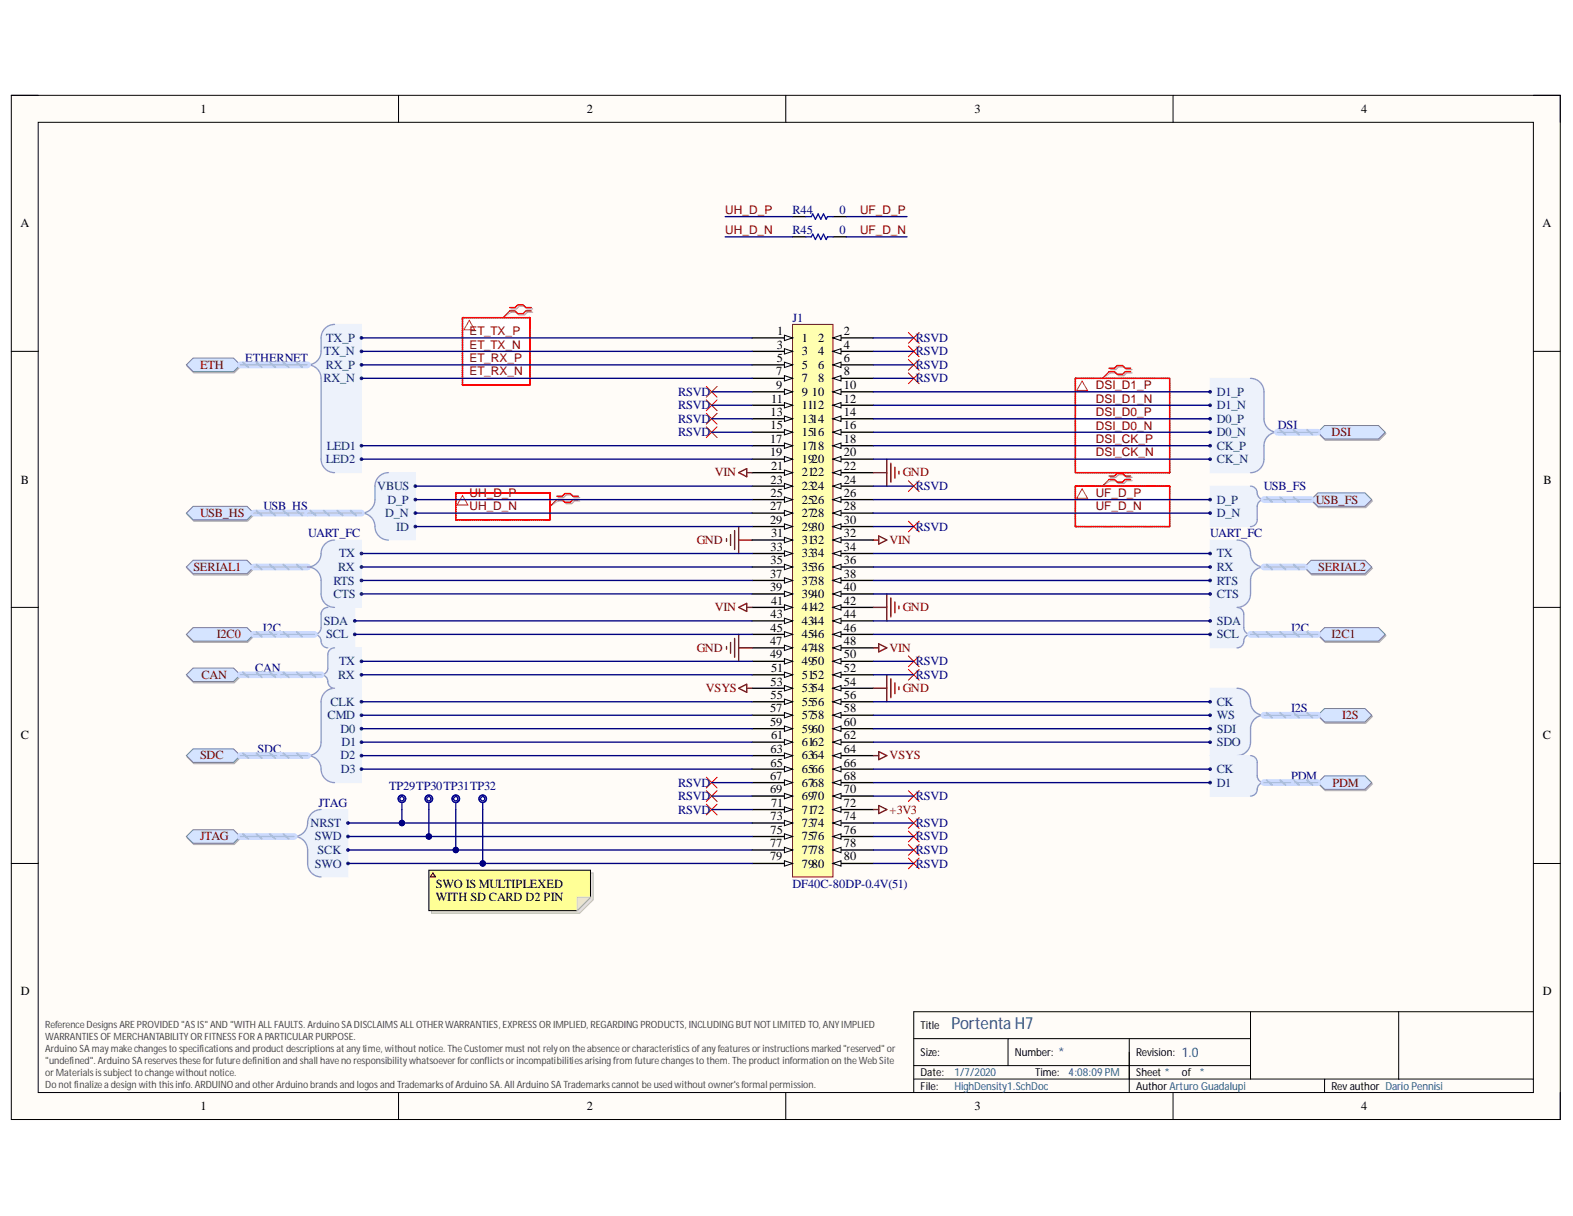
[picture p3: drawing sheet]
<svg xmlns="http://www.w3.org/2000/svg" width="279mm" height="216mm" viewBox="0 0 279 216" stroke-linecap="round" stroke-linejoin="round" font-family="sans-serif">
<defs><g id="words">
<text font-size="3" fill="#0a7271" x="169" y="182.6">Portenta H7</text>
<g font-size="2.4" fill="#0a7271">
<text x="188" y="187.6">*</text>
<text x="209.9" y="187.6">1.0</text>
</g>
<g font-size="2.2">
<text x="35.6" y="20">1</text>
<text x="104.2" y="20">2</text>
<text x="173.1" y="20">3</text>
<text x="241.8" y="20">4</text>
<text x="3.6" y="40.3">A</text>
<text x="274" y="40.3">A</text>
<text x="138" y="59.5">1</text>
<text x="149.9" y="59.5">2</text>
<text x="138" y="61.9">3</text>
<text x="138" y="64.3">5</text>
<text x="142.4" y="60.7">1</text>
<text x="142.4" y="63.1">3</text>
<text x="142.4" y="65.5">5</text>
<text x="145.3" y="60.7">2</text>
<text x="145.3" y="63.1">4</text>
<text x="145.3" y="65.5">6</text>
<text x="149.9" y="61.9">4</text>
<text x="149.9" y="64.3">6</text>
<text x="136.9" y="71.5">11</text>
<text x="137.9" y="66.6">7</text>
<text x="137.9" y="69.1">9</text>
<text x="142.4" y="67.8">7</text>
<text x="142.4" y="70.3">9</text>
<text x="144.2" y="70.3">10</text>
<text x="145.3" y="67.8">8</text>
<text x="149.9" y="66.6">8</text>
<text x="149.9" y="69.1">10</text>
<text x="149.9" y="71.5">12</text>
<text x="136.9" y="73.8">13</text>
<text x="136.9" y="76.2">15</text>
<text x="142.4" y="72.7">1112</text>
<text x="142.4" y="75">1314</text>
<text x="142.4" y="77.5">1516</text>
<text x="149.9" y="73.8">14</text>
<text x="149.9" y="76.2">16</text>
<text x="136.8" y="78.7">17</text>
<text x="136.8" y="81">19</text>
<text x="136.9" y="83.4">21</text>
<text x="142.4" y="79.8">1718</text>
<text x="142.4" y="82.2">1920</text>
<text x="149.9" y="78.7">18</text>
<text x="149.9" y="81">20</text>
<text x="149.9" y="83.4">22</text>
<text x="3.7" y="85.8">B</text>
<text x="136.9" y="85.8">23</text>
<text x="136.9" y="88.2">25</text>
<text x="142.4" y="84.6">2122</text>
<text x="142.4" y="87">2324</text>
<text x="142.4" y="89.4">2526</text>
<text x="149.9" y="85.8">24</text>
<text x="149.9" y="88.2">26</text>
<text x="274.2" y="85.8">B</text>
<text x="136.8" y="90.6">27</text>
<text x="136.8" y="93">29</text>
<text x="136.9" y="95.4">31</text>
<text x="142.4" y="91.8">2728</text>
<text x="142.4" y="94.2">2930</text>
<text x="149.9" y="90.6">28</text>
<text x="149.9" y="93">30</text>
<text x="149.9" y="95.4">32</text>
<text x="136.9" y="97.8">33</text>
<text x="136.9" y="100.1">35</text>
<text x="142.4" y="96.6">3132</text>
<text x="142.4" y="99">3334</text>
<text x="142.4" y="101.3">3536</text>
<text x="149.9" y="97.8">34</text>
<text x="149.9" y="100.1">36</text>
<text x="136.8" y="102.6">37</text>
<text x="136.8" y="105">39</text>
<text x="136.9" y="107.3">41</text>
<text x="142.4" y="103.8">3738</text>
<text x="142.4" y="106.2">3940</text>
<text x="149.9" y="102.6">38</text>
<text x="149.9" y="105">40</text>
<text x="149.9" y="107.3">42</text>
<text x="136.9" y="109.7">43</text>
<text x="136.9" y="112.2">45</text>
<text x="142.4" y="108.5">4142</text>
<text x="142.4" y="111">4344</text>
<text x="142.4" y="113.3">4546</text>
<text x="149.9" y="109.7">44</text>
<text x="149.9" y="112.2">46</text>
<text x="136.8" y="114.5">47</text>
<text x="136.8" y="116.9">49</text>
<text x="136.9" y="119.3">51</text>
<text x="142.4" y="115.7">4748</text>
<text x="142.4" y="118.1">4950</text>
<text x="149.9" y="114.5">48</text>
<text x="149.9" y="116.9">50</text>
<text x="149.9" y="119.3">52</text>
<text x="136.9" y="121.7">53</text>
<text x="136.9" y="124.1">55</text>
<text x="142.4" y="120.5">5152</text>
<text x="142.4" y="122.9">5354</text>
<text x="142.4" y="125.3">5556</text>
<text x="149.9" y="121.7">54</text>
<text x="149.9" y="124.1">56</text>
<text x="3.7" y="131.3">C</text>
<text x="136.8" y="126.5">57</text>
<text x="136.8" y="128.9">59</text>
<text x="136.9" y="131.3">61</text>
<text x="142.4" y="127.7">5758</text>
<text x="142.4" y="130.1">5960</text>
<text x="149.9" y="126.5">58</text>
<text x="149.9" y="128.9">60</text>
<text x="149.9" y="131.3">62</text>
<text x="274.1" y="131.3">C</text>
<text x="136.9" y="133.6">63</text>
<text x="136.9" y="136.1">65</text>
<text x="142.4" y="132.5">6162</text>
<text x="142.4" y="134.8">6364</text>
<text x="142.4" y="137.3">6566</text>
<text x="149.9" y="133.6">64</text>
<text x="149.9" y="136.1">66</text>
<text x="136.8" y="138.5">67</text>
<text x="136.8" y="140.8">69</text>
<text x="136.9" y="143.2">71</text>
<text x="142.4" y="139.7">6768</text>
<text x="142.4" y="142">6970</text>
<text x="149.9" y="138.5">68</text>
<text x="149.9" y="140.8">70</text>
<text x="149.9" y="143.2">72</text>
<text x="136.9" y="145.7">73</text>
<text x="136.9" y="148">75</text>
<text x="142.4" y="144.5">7172</text>
<text x="142.4" y="146.8">7374</text>
<text x="142.4" y="149.2">7576</text>
<text x="149.9" y="145.7">74</text>
<text x="149.9" y="148">76</text>
<text x="136.8" y="150.4">77</text>
<text x="136.8" y="152.8">79</text>
<text x="142.4" y="151.6">7778</text>
<text x="142.4" y="154">7980</text>
<text x="149.9" y="150.4">78</text>
<text x="149.9" y="152.8">80</text>
<text x="77.4" y="157.6">SWO IS MULTIPLEXED</text>
<text x="77.4" y="160">WITH SD CARD D2 PIN</text>
<text x="3.7" y="176.7">D</text>
<text x="274.1" y="176.7">D</text>
<text x="35.6" y="197.1">1</text>
<text x="104.2" y="197.1">2</text>
<text x="173.1" y="197.1">3</text>
<text x="241.8" y="197.1">4</text>
</g>
<g font-size="2.2" fill="#000080">
<text x="140.8" y="38">R44</text>
<text x="140.8" y="41.5">R45</text>
<text x="149.1" y="38">0</text>
<text x="149.1" y="41.5">0</text>
<text x="140.8" y="57.1">J1</text>
<text x="43.6" y="64.3">ETHERNET</text>
<text x="162.7" y="60.7">RSVD</text>
<text x="162.7" y="63.1">RSVD</text>
<text x="162.7" y="65.5">RSVD</text>
<text x="120.5" y="70.3">RSVD</text>
<text x="162.7" y="67.8">RSVD</text>
<text x="120.5" y="72.7">RSVD</text>
<text x="120.5" y="75">RSVD</text>
<text x="120.5" y="77.5">RSVD</text>
<text x="227" y="76.2">DSI</text>
<text x="162.7" y="87">RSVD</text>
<text x="224.5" y="87">USB_FS</text>
<text x="46.8" y="90.6">USB_HS</text>
<text x="54.7" y="95.4">UART_FC</text>
<text x="162.7" y="94.2">RSVD</text>
<text x="214.9" y="95.4">UART_FC</text>
<text x="46.7" y="112.2">I2C</text>
<text x="229.3" y="112.2">I2C</text>
<text x="45.3" y="119.3">CAN</text>
<text x="162.7" y="118.1">RSVD</text>
<text x="162.7" y="120.5">RSVD</text>
<text x="229.3" y="126.5">I2S</text>
<text x="45.8" y="133.6">SDC</text>
<text x="56.6" y="143.2">JTAG</text>
<text x="69.1" y="140.3">TP29TP30TP31TP32</text>
<text x="120.5" y="139.7">RSVD</text>
<text x="120.5" y="142">RSVD</text>
<text x="162.7" y="142">RSVD</text>
<text x="229.3" y="138.5">PDM</text>
<text x="120.5" y="144.5">RSVD</text>
<text x="162.7" y="146.8">RSVD</text>
<text x="162.7" y="149.2">RSVD</text>
<text x="162.7" y="151.6">RSVD</text>
<text x="162.7" y="154">RSVD</text>
<text x="140.8" y="157.6">DF40C-80DP-0.4V(51)</text>
</g>
<g font-size="2.2" fill="#800000">
<text x="35.5" y="65.5">ETH</text>
<text x="236.5" y="77.5">DSI</text>
<text x="127" y="84.6">VIN</text>
<text x="160.4" y="84.6">GND</text>
<text x="233.7" y="89.4">USB_FS</text>
<text x="35.5" y="91.8">USB_HS</text>
<text x="34.3" y="101.3">SERIAL1</text>
<text x="123.8" y="96.6">GND</text>
<text x="158" y="96.6">VIN</text>
<text x="234.1" y="101.3">SERIAL2</text>
<text x="38.5" y="113.3">I2C0</text>
<text x="127" y="108.5">VIN</text>
<text x="160.4" y="108.5">GND</text>
<text x="236.5" y="113.3">I2C1</text>
<text x="123.8" y="115.7">GND</text>
<text x="158" y="115.7">VIN</text>
<text x="35.8" y="120.5">CAN</text>
<text x="125.4" y="122.9">VSYS</text>
<text x="160.4" y="122.9">GND</text>
<text x="238.4" y="127.7">I2S</text>
<text x="35.5" y="134.8">SDC</text>
<text x="158" y="134.8">VSYS</text>
<text x="236.7" y="139.7">PDM</text>
<text x="35.5" y="149.2">JTAG</text>
<text x="158" y="144.5">+3V3</text>
</g>
<g font-size="2.2" fill="#003a70">
<text x="57.5" y="63.1">TX_N</text>
<text x="57.9" y="65.5">RX_P</text>
<text x="57.9" y="60.7">TX_P</text>
<text x="57.4" y="67.8">RX_N</text>
<text x="216.1" y="70.3">D1_P</text>
<text x="216.1" y="75">D0_P</text>
<text x="216.1" y="77.5">D0_N</text>
<text x="216.1" y="72.7">D1_N</text>
<text x="57.9" y="82.2">LED2</text>
<text x="58" y="79.8">LED1</text>
<text x="216.1" y="79.8">CK_P</text>
<text x="216.1" y="82.2">CK_N</text>
<text x="67" y="87">VBUS</text>
<text x="68.9" y="89.4">D_P</text>
<text x="216.1" y="89.4">D_P</text>
<text x="68.4" y="91.8">D_N</text>
<text x="70.4" y="94.2">ID</text>
<text x="216.1" y="91.8">D_N</text>
<text x="60.1" y="101.3">RX</text>
<text x="60.2" y="99">TX</text>
<text x="216.1" y="101.3">RX</text>
<text x="216.1" y="99">TX</text>
<text x="59.2" y="103.8">RTS</text>
<text x="59.2" y="106.2">CTS</text>
<text x="216.1" y="103.8">RTS</text>
<text x="216.1" y="106.2">CTS</text>
<text x="57.5" y="111">SDA</text>
<text x="57.9" y="113.3">SCL</text>
<text x="216.1" y="113.3">SCL</text>
<text x="216.1" y="111">SDA</text>
<text x="60.2" y="118.1">TX</text>
<text x="58.7" y="125.3">CLK</text>
<text x="60.1" y="120.5">RX</text>
<text x="216.1" y="125.3">CK</text>
<text x="58.2" y="127.7">CMD</text>
<text x="60.5" y="130.1">D0</text>
<text x="216.1" y="130.1">SDI</text>
<text x="216.1" y="127.7">WS</text>
<text x="60.5" y="134.8">D2</text>
<text x="60.6" y="137.3">D3</text>
<text x="60.6" y="132.5">D1</text>
<text x="216.1" y="132.5">SDO</text>
<text x="216.1" y="137.3">CK</text>
<text x="216.1" y="139.7">D1</text>
<text x="55.2" y="146.8">NRST</text>
<text x="55.9" y="149.2">SWD</text>
<text x="55.9" y="154">SWO</text>
<text x="56.4" y="151.6">SCK</text>
</g>
<g font-size="2.1" fill="#800000">
<text x="128.8" y="38">UH_D_P</text>
<text x="128.8" y="41.5">UH_D_N</text>
<text x="152.8" y="41.5">UF_D_N</text>
<text x="152.8" y="38">UF_D_P</text>
<text x="83.4" y="59.5">ET_TX_P</text>
<text x="83.4" y="61.9">ET_TX_N</text>
<text x="83.4" y="64.3">ET_RX_P</text>
<text x="83.4" y="66.6">ET_RX_N</text>
<text x="194.6" y="69.1">DSI_D1_P</text>
<text x="194.6" y="71.5">DSI_D1_N</text>
<text x="194.6" y="76.3">DSI_D0_N</text>
<text x="194.6" y="73.8">DSI_D0_P</text>
<text x="194.6" y="78.7">DSI_CK_P</text>
<text x="194.6" y="81">DSI_CK_N</text>
<text x="83.4" y="88.2">UH_D_P</text>
<text x="194.6" y="88.2">UF_D_P</text>
<text x="83.4" y="90.6">UH_D_N</text>
<text x="194.6" y="90.6">UF_D_N</text>
</g>
<g font-size="1.9">
<text x="163.5" y="182.6">Title</text>
<text x="163.5" y="187.4">Size:</text>
<text x="163.5" y="191">Date:</text>
<text x="180.3" y="187.4">Number:</text>
<text x="183.9" y="191">Time:</text>
<text x="201.8" y="187.4">Revision:</text>
<text x="201.8" y="191">Sheet *</text>
<text x="209.9" y="191">of *</text>
<text x="163.5" y="193.5">File:</text>
<text x="201.8" y="193.5">AuthorArturo Guadalupi</text>
<text x="236.5" y="193.5">Revauthor Dario Pennisi</text>
</g>
<g font-size="1.9" fill="#0a7271">
<text x="169.5" y="191">1/7/2020</text>
<text x="189.8" y="191">4:08:09PM</text>
<text x="169.5" y="193.5">HighDensity1.SchDoc</text>
</g>
<g font-size="1.8" fill="#434343">
<text x="8" y="182.5">ReferenceDesignsARE PROVIDED &quot;ASIS&quot; AND &quot;WITH ALLFAULTS. Arduino SA DISCLAIMSALLOTHERWARRANTIES, EXPRESSORIMPLIED, REGARDING PRODUCTS, INCLUDING BUTNOTLIMITED TO, ANYIMPLIED</text>
<text x="8" y="184.7">WARRANTIESOF MERCHANTABILITYORFITNESSFORA PARTICULARPURPOSE.</text>
<text x="8" y="186.8">Arduino SA maymakechangesto specificationsand productdescriptionsatanytime, withoutnotice. TheCustomermustnotrelyon theabsenceorcharacteristicsofanyfeaturesorinstructionsmarked &quot;reserved&quot; or</text>
<text x="8" y="189">&quot;undefined&quot;. Arduino SA reservestheseforfuturedefinition and shall haveno responsibilitywhatsoeverforconflictsorincompatibilitiesarisingfrom futurechangesto them. Theproductinformation on theWeb Site</text>
<text x="8" y="191.1">orMaterialsissubjectto changewithoutnotice.</text>
<text x="8" y="193.2">Donotfinalizea design with thisinfo. ARDUINO and otherArduino brandsand logosand TrademarksofArduino SA. All Arduino SA Trademarkscannotbeused withoutowner'sformal permission.</text>
</g>
</g></defs>
<path d="M2 16.9h275.1v181.9h-275.1z" fill-rule="evenodd" fill="#fffcf8"/>
<path d="M2 16.9h275.1v181.9h-275.1z" fill="none" stroke="#000" stroke-width=".18"/>
<path d="M6.8 21.7h265.6v172.3h-265.6z" fill-rule="evenodd" fill="#fffcf8"/>
<g fill="none" stroke="#000" stroke-width=".18">
<path d="M2 16.9h4.8M70.8 16.9v4.8M139.6 16.9v4.8M208.4 16.9v4.8M272.4 16.9h4.7v4.8M6.8 21.7h265.6v172.3h-265.6zM2 62.4h4.8M272.4 62.4h4.7M2 107.8h4.8M272.4 107.8h4.7M2 153.3h4.8M272.4 153.3h4.7"/>
<path d="M70.8 194v4.8M139.6 194v4.8M208.4 194v4.8M277.1 194v4.8"/>
</g>
<g fill="#fff">
<path d="M191 67.2h16.8v16.7h-16.8z" fill-rule="evenodd"/>
<path d="M82.2 56.4h11.9v12h-11.9z" fill-rule="evenodd"/>
<path d="M81 87.5h16.7v4.8h-16.7z" fill-rule="evenodd"/>
<path d="M191 86.3h16.8v7.2h-16.8z" fill-rule="evenodd"/>
</g>
<path d="M222.1 179.6v12M248.4 179.6v12M272.4 179.6h-110.1v14.4M162.3 184.4h59.8M162.3 191.6h110.1M162.3 189.2h59.8M179.1 184.4v4.8M200.6 184.4v9.6M235.3 191.6v2.4" fill="none" stroke="#000" stroke-width=".18"/>
<path d="M191 83.7l.1 .2zM191 83.3l.1 .3zM191 83l.1 .2zM191 82.7l.1 .2zM191 82.3l.1 .3zM191 82l.1 .2zM191 81.6l.1 .3zM191 81.3l.1 .3zM191 81l.1 .2zM191 80.6l.1 .3zM191 80.3l.1 .2zM191 79.9l.1 .3zM191 79.6l.1 .3zM191 79.3l.1 .2zM191 78.9l.1 .3zM191 78.6l.1 .2zM191 78.3l.1 .2zM191 77.9l.1 .3zM191 77.6l.1 .2zM191 77.2l.1 .3zM191 76.9l.1 .3zM191 76.6l.1 .2zM191 76.2l.1 .3zM191 75.9l.1 .2zM191 75.6l.1 .2zM191 75.2l.1 .3zM191 74.9l.1 .2zM191 74.5l.1 .3zM191 74.2l.1 .3zM191 73.9l.1 .2zM191 73.5l.1 .3zM191 73.2l.1 .2zM191 72.8l.1 .3zM191 72.5l.1 .3zM191 72.2l.1 .2zM191 71.8l.1 .3zM191 71.5l.1 .2zM191 71.2l.1 .2zM191 70.8l.1 .3zM191 70.5l.1 .2zM191 70.1l.1 .3zM191 69.8l.1 .3zM191 69.5l.1 .2zM191 69.1l.1 .3zM191 68.8l.1 .2zM191 68.4l.1 .3zM191 68.1l.1 .3zM191 67.8l.1 .2zM191 67.4l.1 .3zM191 67.1h.1v.2zM191.2 67.1l.2 .1zM191.5 67.1l.3 .1zM191.9 67.1l.2 .1zM192.2 67.1l.2 .1zM192.5 67.1l.3 .1zM192.9 67.1l.2 .1zM193.2 67.1l.3 .1zM193.5 67.1l.3 .1zM193.9 67.1l.2 .1zM194.2 67.1l.3 .1zM194.6 67.1l.2 .1zM194.9 67.1l.3 .1zM195.2 67.1l.3 .1zM195.6 67.1l.2 .1zM195.9 67.1l.3 .1zM196.3 67.1l.2 .1zM196.6 67.1l.2 .1zM196.9 67.1l.3 .1zM197.3 67.1l.2 .1zM197.6 67.1l.3 .1zM197.9 67.1l.3 .1zM198.3 67.1l.2 .1zM198.6 67.1l.3 .1zM199 67.1l.2 .1zM199.3 67.1l.3 .1zM199.6 67.1l.3 .1zM200 67.1l.2 .1zM200.3 67.1l.3 .1zM200.7 67.1l.2 .1zM201 67.1l.2 .1zM201.3 67.1l.3 .1zM201.7 67.1l.2 .1zM202 67.1l.3 .1zM202.3 67.1l.3 .1zM202.7 67.1l.2 .1zM203 67.1l.3 .1zM203.4 67.1l.2 .1zM203.7 67.1l.3 .1zM204 67.1l.3 .1zM204.4 67.1l.2 .1zM204.7 67.1l.3 .1zM205.1 67.1l.2 .1zM205.4 67.1l.2 .1zM205.7 67.1l.3 .1zM206.1 67.1l.2 .1zM206.4 67.1l.3 .1zM206.7 67.1l.3 .1zM207.1 67.1l.2 .1zM207.4 67.1l.3 .1zM207.7 67.2l.1 .2zM207.7 67.5l.1 .3zM207.7 67.9l.1 .2zM207.7 68.2l.1 .2zM207.7 68.5l.1 .3zM207.7 68.9l.1 .2zM207.7 69.2l.1 .3zM207.7 69.5l.1 .3zM207.7 69.9l.1 .2zM207.7 70.2l.1 .3zM207.7 70.6l.1 .2zM207.7 70.9l.1 .3zM207.7 71.2l.1 .3zM207.7 71.6l.1 .2zM207.7 71.9l.1 .3zM207.7 72.3l.1 .2zM207.7 72.6l.1 .2zM207.7 72.9l.1 .3zM207.7 73.3l.1 .2zM207.7 73.6l.1 .3zM207.7 73.9l.1 .3zM207.7 74.3l.1 .2zM207.7 74.6l.1 .3zM207.7 75l.1 .2zM207.7 75.3l.1 .3zM207.7 75.6l.1 .3zM207.7 76l.1 .2zM207.7 76.3l.1 .3zM207.7 76.7l.1 .2zM207.7 77l.1 .2zM207.7 77.3l.1 .3zM207.7 77.7l.1 .2zM207.7 78l.1 .3zM207.7 78.3l.1 .3zM207.7 78.7l.1 .2zM207.7 79l.1 .3zM207.7 79.4l.1 .2zM207.7 79.7l.1 .2zM207.7 80l.1 .3zM207.7 80.4l.1 .2zM207.7 80.7l.1 .3zM207.7 81l.1 .3zM207.7 81.4l.1 .2zM207.7 81.7l.1 .3zM207.7 82.1l.1 .2zM207.7 82.4l.1 .3zM207.7 82.7l.1 .3zM207.7 83.1l.1 .2zM207.7 83.4l.1 .3zM207.7 83.8l.1 .2zM207.3 83.9l.3 .1zM207 83.9l.3 .1zM206.7 83.9l.2 .1zM206.3 83.9l.3 .1zM206 83.9l.2 .1zM205.6 83.9l.3 .1zM205.3 83.9l.3 .1zM205 83.9l.2 .1zM204.6 83.9l.3 .1zM204.3 83.9l.2 .1zM204 83.9l.2 .1zM203.6 83.9l.3 .1zM203.3 83.9l.2 .1zM202.9 83.9l.3 .1zM202.6 83.9l.3 .1zM202.3 83.9l.2 .1zM201.9 83.9l.3 .1zM201.6 83.9l.2 .1zM201.2 83.9l.3 .1zM200.9 83.9l.3 .1zM200.6 83.9l.2 .1zM200.2 83.9l.3 .1zM199.9 83.9l.2 .1zM199.6 83.9l.2 .1zM199.2 83.9l.3 .1zM198.9 83.9l.2 .1zM198.5 83.9l.3 .1zM198.2 83.9l.3 .1zM197.9 83.9l.2 .1zM197.5 83.9l.3 .1zM197.2 83.9l.2 .1zM196.8 83.9l.3 .1zM196.5 83.9l.3 .1zM196.2 83.9l.2 .1zM195.8 83.9l.3 .1zM195.5 83.9l.2 .1zM195.2 83.9l.2 .1zM194.8 83.9l.3 .1zM194.5 83.9l.2 .1zM194.1 83.9l.3 .1zM193.8 83.9l.3 .1zM193.5 83.9l.2 .1zM193.1 83.9l.3 .1zM192.8 83.9l.2 .1zM192.4 83.9l.3 .1zM192.1 83.9l.3 .1zM191.8 83.9l.2 .1zM191.4 83.9l.3 .1zM191.1 83.9l.2 .1z" fill="#f00" stroke="#f00" stroke-width=".18"/>
<path d="M192.2 67.7l1 1.6h-1.9z" fill="none" stroke="#f33" stroke-width=".18"/>
<path d="M197.2 65.6h1l.5-.5h.9l.5 .5h1M197.2 66.2h1l.5 .5h.9l.5-.5h1" fill="none" stroke="#d0a19e" stroke-width=".24"/>
<path d="M197.2 66.2l-1.4 1" fill="none" stroke="#d0a19e" stroke-width=".18"/>
<path d="M197 65.4h1l.4-.5h1l.5 .5h.9M197 66h1l.4 .5h1l.5-.5h.9" fill="none" stroke="#f00" stroke-width=".24"/>
<path d="M125.5 73.4l1.9 1.9M125.5 71l1.9 1.9M125.5 68.6l1.9 1.9M127.4 73.4l-1.9 1.9M127.4 71l-1.9 1.9M127.4 68.6l-1.9 1.9M197 66l-1.2 1.2" fill="none" stroke="#f00" stroke-width=".18"/>
<path d="M57.3 58.8l.9-.9 1.2-.3h4.8v26.3h-4.8l-1.2-.3-.9-.9-.3-1.2v-14.9l-.6-1-1.2-.8 1.2-.8 .6-1v-3z" fill-rule="evenodd" fill="#edf2fb"/>
<path d="M57.3 58.8l.9-.9 1.2-.3h4.8v26.3h-4.8l-1.2-.3-.9-.9-.3-1.2v-14.9l-.6-1-1.2-.8 1.2-.8 .6-1v-3z" fill="none" stroke="#edf2fb" stroke-width=".18"/>
<path d="M59.4 57.6a2.39 2.39 0 0 0-2.4 2.4v2.4a2.4 2.4 0 0 1-2.4 2.4 2.39 2.39 0 0 1 2.4 2.4v14.3a2.39 2.39 0 0 0 2.4 2.4" fill="none" stroke="#8f9ec9" stroke-width=".24"/>
<circle cx="64.2" cy="60" r=".24" fill="#003a70"/>
<circle cx="64.2" cy="60" r=".24" fill="none" stroke="#003a70" stroke-width=".18"/>
<circle cx="64.2" cy="62.4" r=".24" fill="#003a70"/>
<circle cx="64.2" cy="62.4" r=".24" fill="none" stroke="#003a70" stroke-width=".18"/>
<circle cx="64.2" cy="64.8" r=".24" fill="#003a70"/>
<circle cx="64.2" cy="64.8" r=".24" fill="none" stroke="#003a70" stroke-width=".18"/>
<circle cx="64.2" cy="67.2" r=".24" fill="#003a70"/>
<circle cx="64.2" cy="67.2" r=".24" fill="none" stroke="#003a70" stroke-width=".18"/>
<circle cx="64.2" cy="81.5" r=".24" fill="#003a70"/>
<circle cx="64.2" cy="81.5" r=".24" fill="none" stroke="#003a70" stroke-width=".18"/>
<circle cx="64.2" cy="79.1" r=".24" fill="#003a70"/>
<circle cx="64.2" cy="79.1" r=".24" fill="none" stroke="#003a70" stroke-width=".18"/>
<path d="M214.9 67.2h7.2l1.2 .3 .9 .9 .3 1.2v5.3l.6 1 1.2 .8-1.2 .8-.6 1v3l-.3 1.2-.9 .9-1.2 .3h-7.2z" fill-rule="evenodd" fill="#edf2fb"/>
<path d="M214.9 67.2h7.2l1.2 .3 .9 .9 .3 1.2v5.3l.6 1 1.2 .8-1.2 .8-.6 1v3l-.3 1.2-.9 .9-1.2 .3h-7.2z" fill="none" stroke="#edf2fb" stroke-width=".18"/>
<path d="M222.1 67.2a2.39 2.39 0 0 1 2.4 2.4v4.8a2.39 2.39 0 0 0 2.4 2.3 2.39 2.39 0 0 0-2.4 2.4v2.4a2.4 2.4 0 0 1-2.4 2.4" fill="none" stroke="#8f9ec9" stroke-width=".24"/>
<circle cx="214.9" cy="79.1" r=".24" fill="#003a70"/>
<circle cx="214.9" cy="79.1" r=".24" fill="none" stroke="#003a70" stroke-width=".18"/>
<circle cx="214.9" cy="81.5" r=".24" fill="#003a70"/>
<circle cx="214.9" cy="81.5" r=".24" fill="none" stroke="#003a70" stroke-width=".18"/>
<circle cx="214.9" cy="74.4" r=".24" fill="#003a70"/>
<circle cx="214.9" cy="74.4" r=".24" fill="none" stroke="#003a70" stroke-width=".18"/>
<circle cx="214.9" cy="76.7" r=".24" fill="#003a70"/>
<circle cx="214.9" cy="76.7" r=".24" fill="none" stroke="#003a70" stroke-width=".18"/>
<circle cx="214.9" cy="69.6" r=".24" fill="#003a70"/>
<circle cx="214.9" cy="69.6" r=".24" fill="none" stroke="#003a70" stroke-width=".18"/>
<circle cx="214.9" cy="72" r=".24" fill="#003a70"/>
<circle cx="214.9" cy="72" r=".24" fill="none" stroke="#003a70" stroke-width=".18"/>
<path d="M90.5 55.2l-1.2 1.2M125.5 75.8l1.9 1.9M127.4 75.8l-1.9 1.9" fill="none" stroke="#f00" stroke-width=".18"/>
<path d="M90.8 54.9h.9l.5-.5h1l.4 .5h1M90.8 55.4h.9l.5 .5h1l.4-.5h1" fill="none" stroke="#d0a19e" stroke-width=".24"/>
<path d="M90.8 55.4l-1.5 1" fill="none" stroke="#d0a19e" stroke-width=".18"/>
<path d="M90.5 54.6h1l.5-.5h.9l.5 .5h1M90.5 55.2h1l.5 .5h.9l.5-.5h1" fill="none" stroke="#f00" stroke-width=".24"/>
<path d="M93.9 68.3l.2 .1zM93.5 68.3l.3 .1zM93.2 68.3l.2 .1zM92.8 68.3l.3 .1zM92.5 68.3l.3 .1zM92.2 68.3l.2 .1zM91.8 68.3l.3 .1zM91.5 68.3l.2 .1zM91.2 68.3l.2 .1zM90.8 68.3l.3 .1zM90.5 68.3l.2 .1zM90.1 68.3l.3 .1zM89.8 68.3l.3 .1zM89.5 68.3l.2 .1zM89.1 68.3l.3 .1zM88.8 68.3l.2 .1zM88.4 68.3l.3 .1zM88.1 68.3l.3 .1zM87.8 68.3l.2 .1zM87.4 68.3l.3 .1zM87.1 68.3l.2 .1zM86.8 68.3l.2 .1zM86.4 68.3l.3 .1zM86.1 68.3l.2 .1zM85.7 68.3l.3 .1zM85.4 68.3l.3 .1zM85.1 68.3l.2 .1zM84.7 68.3l.3 .1zM84.4 68.3l.2 .1zM84 68.3l.3 .1zM83.7 68.3l.3 .1zM83.4 68.3l.2 .1zM83 68.3l.3 .1zM82.7 68.3l.2 .1zM82.4 68.3l.2 .1zM82.1 68.2l.2 .2h-.2zM82.1 67.9l.1 .2zM82.1 67.6l.1 .2zM82.1 67.2l.1 .3zM82.1 66.9l.1 .2zM82.1 66.5l.1 .3zM82.1 66.2l.1 .3zM82.1 65.9l.1 .2zM82.1 65.5l.1 .3zM82.1 65.2l.1 .2zM82.1 64.8l.1 .3zM82.1 64.5l.1 .3zM82.1 64.2l.1 .2zM82.1 63.8l.1 .3zM82.1 63.5l.1 .2zM82.1 63.2l.1 .2zM82.1 62.8l.1 .3zM82.1 62.5l.1 .2zM82.1 62.1l.1 .3zM82.1 61.8l.1 .3zM82.1 61.5l.1 .2zM82.1 61.1l.1 .3zM82.1 60.8l.1 .2zM82.1 60.5l.1 .2zM82.1 60.1l.1 .3zM82.1 59.8l.1 .2zM82.1 59.4l.1 .3zM82.1 59.1l.1 .3zM82.1 58.8l.1 .2zM82.1 58.4l.1 .3zM82.1 58.1l.1 .2zM82.1 57.7l.1 .3zM82.1 57.4l.1 .3zM82.1 57.1l.1 .2zM82.1 56.7l.1 .3zM82.1 56.4l.1 .2zM82.3 56.4h.2zM82.6 56.4h.2zM82.9 56.4h.3zM83.3 56.4h.2zM83.6 56.4h.3zM83.9 56.4h.3zM84.3 56.4h.2zM84.6 56.4h.3zM85 56.4h.2zM85.3 56.4h.3zM85.6 56.4h.3zM86 56.4h.2zM86.3 56.4h.3zM86.7 56.4h.2zM87 56.4h.2zM87.3 56.4h.3zM87.7 56.4h.2zM88 56.4h.3zM88.3 56.4h.3zM88.7 56.4h.2zM89 56.4h.3zM89.4 56.4h.2zM89.7 56.4h.2zM90 56.4h.3zM90.4 56.4h.2zM90.7 56.4h.3zM91 56.4h.3zM91.4 56.4h.2zM91.7 56.4h.3zM92.1 56.4h.2zM92.4 56.4h.3zM92.7 56.4h.3zM93.1 56.4h.2zM93.4 56.4h.3zM93.8 56.4h.2zM94.1 56.4l.1 .2zM94.1 56.7l.1 .3zM94.1 57.1l.1 .2zM94.1 57.4l.1 .2zM94.1 57.7l.1 .3zM94.1 58.1l.1 .2zM94.1 58.4l.1 .3zM94.1 58.7l.1 .3zM94.1 59.1l.1 .2zM94.1 59.4l.1 .3zM94.1 59.8l.1 .2zM94.1 60.1l.1 .3zM94.1 60.4l.1 .3zM94.1 60.8l.1 .2zM94.1 61.1l.1 .3zM94.1 61.5l.1 .2zM94.1 61.8l.1 .2zM94.1 62.1l.1 .3zM94.1 62.5l.1 .2zM94.1 62.8l.1 .3zM94.1 63.1l.1 .3zM94.1 63.5l.1 .2zM94.1 63.8l.1 .3zM94.1 64.2l.1 .2zM94.1 64.5l.1 .3zM94.1 64.8l.1 .3zM94.1 65.2l.1 .2zM94.1 65.5l.1 .3zM94.1 65.9l.1 .2zM94.1 66.2l.1 .2zM94.1 66.5l.1 .3zM94.1 66.9l.1 .2zM94.1 67.2l.1 .3zM94.1 67.5l.1 .3zM94.1 67.9l.1 .2zM94.1 68.2l.1 .2z" fill="#f00" stroke="#f00" stroke-width=".18"/>
<path d="M83.4 56.9l.9 1.7h-1.9z" fill="none" stroke="#f33" stroke-width=".18"/>
<path d="M34.4 63.8h7.2l1.2 1.2-1.2 1.2h-7.2l-1.2-1.2z" fill-rule="evenodd" fill="#bac0ca"/>
<path d="M34.4 63.8h7.2l1.2 1.2-1.2 1.2h-7.2l-1.2-1.2z" fill="none" stroke="#a6acb6" stroke-width=".18"/>
<path d="M34.3 63.6h7.2l1.2 1.2-1.2 1.2h-7.2l-1.2-1.2z" fill-rule="evenodd" fill="#d5e4ff"/>
<path d="M34.3 63.6h7.2l1.2 1.2-1.2 1.2h-7.2l-1.2-1.2z" fill="none" stroke="#71809b" stroke-width=".18"/>
<path d="M235.4 75.8h9.6l1.2 1.2-1.2 1.2h-9.6l-1.2-1.2z" fill-rule="evenodd" fill="#bac0ca"/>
<path d="M235.4 75.8h9.6l1.2 1.2-1.2 1.2h-9.6l-1.2-1.2z" fill="none" stroke="#a6acb6" stroke-width=".18"/>
<path d="M235.3 75.6h9.6l1.1 1.1-1.1 1.2h-9.6l-1.2-1.2z" fill-rule="evenodd" fill="#d5e4ff"/>
<path d="M235.3 75.6h9.6l1.1 1.1-1.1 1.2h-9.6l-1.2-1.2z" fill="none" stroke="#71809b" stroke-width=".18"/>
<path d="M34.4 99.7h9.6l1.2 1.2-1.2 1.2h-9.6l-1.2-1.2z" fill-rule="evenodd" fill="#bac0ca"/>
<path d="M34.4 99.7h9.6l1.2 1.2-1.2 1.2h-9.6l-1.2-1.2z" fill="none" stroke="#a6acb6" stroke-width=".18"/>
<path d="M34.3 99.5h9.6l1.2 1.2-1.2 1.2h-9.6l-1.2-1.2z" fill-rule="evenodd" fill="#d5e4ff"/>
<path d="M34.3 99.5h9.6l1.2 1.2-1.2 1.2h-9.6l-1.2-1.2z" fill="none" stroke="#71809b" stroke-width=".18"/>
<path d="M233 99.7h9.6l1.2 1.2-1.2 1.2h-9.6l-1.2-1.2z" fill-rule="evenodd" fill="#bac0ca"/>
<path d="M233 99.7h9.6l1.2 1.2-1.2 1.2h-9.6l-1.2-1.2z" fill="none" stroke="#a6acb6" stroke-width=".18"/>
<path d="M232.9 99.5h9.6l1.1 1.2-1.1 1.2h-9.6l-1.2-1.2z" fill-rule="evenodd" fill="#d5e4ff"/>
<path d="M232.9 99.5h9.6l1.1 1.2-1.1 1.2h-9.6l-1.2-1.2z" fill="none" stroke="#71809b" stroke-width=".18"/>
<path d="M58.2 122.5l1.2-.3h4.8v16.8h-4.8a2.47 2.47 0 0 1-2.4-3l-.6-1-1.2-.8 1.2-.8 .6-1v-7.8l.3-1.2z" fill-rule="evenodd" fill="#edf2fb"/>
<path d="M58.2 122.5l1.2-.3h4.8v16.8h-4.8a2.47 2.47 0 0 1-2.4-3l-.6-1-1.2-.8 1.2-.8 .6-1v-7.8l.3-1.2z" fill="none" stroke="#edf2fb" stroke-width=".18"/>
<path d="M59.4 122.2a2.39 2.39 0 0 0-2.4 2.4v7.2a2.39 2.39 0 0 1-2.4 2.4 2.57 2.57 0 0 1 2.5 2.9 2.39 2.39 0 0 0 2.3 1.9" fill="none" stroke="#8f9ec9" stroke-width=".24"/>
<circle cx="64.2" cy="129.4" r=".24" fill="#003a70"/>
<circle cx="64.2" cy="129.4" r=".24" fill="none" stroke="#003a70" stroke-width=".18"/>
<circle cx="64.2" cy="131.8" r=".24" fill="#003a70"/>
<circle cx="64.2" cy="131.8" r=".24" fill="none" stroke="#003a70" stroke-width=".18"/>
<circle cx="64.2" cy="134.2" r=".24" fill="#003a70"/>
<circle cx="64.2" cy="134.2" r=".24" fill="none" stroke="#003a70" stroke-width=".18"/>
<circle cx="64.2" cy="136.6" r=".24" fill="#003a70"/>
<circle cx="64.2" cy="136.6" r=".24" fill="none" stroke="#003a70" stroke-width=".18"/>
<circle cx="64.2" cy="127" r=".24" fill="#003a70"/>
<circle cx="64.2" cy="127" r=".24" fill="none" stroke="#003a70" stroke-width=".18"/>
<circle cx="64.2" cy="124.6" r=".24" fill="#003a70"/>
<circle cx="64.2" cy="124.6" r=".24" fill="none" stroke="#003a70" stroke-width=".18"/>
<path d="M66.9 85.1l.9-.9 1.2-.3h4.8v12h-4.8a2.47 2.47 0 0 1-2.4-3l-.6-1-1.2-.8 1.2-.8 .6-1v-3z" fill-rule="evenodd" fill="#edf2fb"/>
<path d="M66.9 85.1l.9-.9 1.2-.3h4.8v12h-4.8a2.47 2.47 0 0 1-2.4-3l-.6-1-1.2-.8 1.2-.8 .6-1v-3z" fill="none" stroke="#edf2fb" stroke-width=".18"/>
<path d="M69 83.9a2.39 2.39 0 0 0-2.4 2.4v2.4a2.4 2.4 0 0 1-2.4 2.4 2.56 2.56 0 0 1 2.5 2.9 2.39 2.39 0 0 0 2.3 1.9" fill="none" stroke="#8f9ec9" stroke-width=".24"/>
<circle cx="73.8" cy="86.3" r=".24" fill="#003a70"/>
<circle cx="73.8" cy="86.3" r=".24" fill="none" stroke="#003a70" stroke-width=".18"/>
<circle cx="73.8" cy="91.1" r=".24" fill="#003a70"/>
<circle cx="73.8" cy="91.1" r=".24" fill="none" stroke="#003a70" stroke-width=".18"/>
<circle cx="73.8" cy="88.7" r=".24" fill="#003a70"/>
<circle cx="73.8" cy="88.7" r=".24" fill="none" stroke="#003a70" stroke-width=".18"/>
<circle cx="73.8" cy="93.5" r=".24" fill="#003a70"/>
<circle cx="73.8" cy="93.5" r=".24" fill="none" stroke="#003a70" stroke-width=".18"/>
<path d="M81 92.3h.2zM81.3 92.3h.2zM81.6 92.3h.3zM82 92.3h.2zM82.3 92.3h.3zM82.6 92.3h.3zM83 92.3h.2zM83.3 92.3h.3zM83.7 92.3h.2zM84 92.3h.3zM84.3 92.3h.3zM84.7 92.3h.2zM85 92.3h.3zM85.4 92.3h.2zM85.7 92.3h.2zM86 92.3h.3zM86.4 92.3h.2zM86.7 92.3h.3zM87 92.3h.3zM87.4 92.3h.2zM87.7 92.3h.3zM88.1 92.3h.2zM88.4 92.3h.3zM88.7 92.3h.3zM89.1 92.3h.2zM89.4 92.3h.3zM89.8 92.3h.2zM90.1 92.3h.2zM90.4 92.3h.3zM90.8 92.3h.2zM91.1 92.3h.3zM91.4 92.3h.3zM91.8 92.3h.2zM92.1 92.3h.3zM92.5 92.3h.2zM92.8 92.3h.3zM93.1 92.3h.3zM93.5 92.3h.2zM93.8 92.3h.3zM94.2 92.3h.2zM94.5 92.3h.2zM94.8 92.3h.3zM95.2 92.3h.2zM95.5 92.3h.3zM95.8 92.3h.3zM96.2 92.3h.2zM96.5 92.3h.3zM96.9 92.3h.2zM97.2 92.3h.3zM97.5 92.3h.2zM97.7 91.9v.2zM97.7 91.5v.3zM97.7 91.2v.2zM97.7 90.9v.2zM97.7 90.5v.3zM97.7 90.2v.2zM97.7 89.8v.3zM97.7 89.5v.3zM97.7 89.2v.2zM97.7 88.8v.3zM97.7 88.5v.2zM97.7 88.1v.3zM97.7 87.8v.3zM97.7 87.5v.2zM97.3 87.5l.3 .1zM97 87.5l.2 .1zM96.7 87.5l.2 .1zM96.3 87.5l.3 .1zM96 87.5l.2 .1zM95.6 87.5l.3 .1zM95.3 87.5l.3 .1zM95 87.5l.2 .1zM94.6 87.5l.3 .1zM94.3 87.5l.2 .1zM93.9 87.5l.3 .1zM93.6 87.5l.3 .1zM93.3 87.5l.2 .1zM92.9 87.5l.3 .1zM92.6 87.5l.2 .1zM92.3 87.5l.2 .1zM91.9 87.5l.3 .1zM91.6 87.5l.2 .1zM91.2 87.5l.3 .1zM90.9 87.5l.3 .1zM90.6 87.5l.2 .1zM90.2 87.5l.3 .1zM89.9 87.5l.2 .1zM89.5 87.5l.3 .1zM89.2 87.5l.3 .1zM88.9 87.5l.2 .1zM88.5 87.5l.3 .1zM88.2 87.5l.2 .1zM87.9 87.5l.2 .1zM87.5 87.5l.3 .1zM87.2 87.5l.2 .1zM86.8 87.5l.3 .1zM86.5 87.5l.3 .1zM86.2 87.5l.2 .1zM85.8 87.5l.3 .1zM85.5 87.5l.2 .1zM85.1 87.5l.3 .1zM84.8 87.5l.3 .1zM84.5 87.5l.2 .1zM84.1 87.5l.3 .1zM83.8 87.5l.2 .1zM83.5 87.5l.2 .1zM83.1 87.5l.3 .1zM82.8 87.5l.2 .1zM82.4 87.5l.3 .1zM82.1 87.5l.3 .1zM81.8 87.5l.2 .1zM81.4 87.5l.3 .1zM81.1 87.5l.2 .1zM80.9 87.5l.1 .2zM80.9 87.8l.1 .3zM80.9 88.1l.1 .3zM80.9 88.5l.1 .2zM80.9 88.8l.1 .3zM80.9 89.2l.1 .2zM80.9 89.5l.1 .2zM80.9 89.8l.1 .3zM80.9 90.2l.1 .2zM80.9 90.5l.1 .3zM80.9 90.8l.1 .3zM80.9 91.2l.1 .2zM80.9 91.5l.1 .3zM80.9 91.9l.1 .2zM80.9 92.2l.1 .1z" fill="#f00" stroke="#f00" stroke-width=".18"/>
<path d="M82.2 88l.9 1.7h-1.9z" fill="none" stroke="#f33" stroke-width=".18"/>
<path d="M214.9 86.3h7.2a1.24 1.24 0 0 1 1.2 1.5l.3 .5 .6 .4-.6 .4-.3 .5v2.7l-.1 .6-.5 .4-.6 .2h-7.2z" fill-rule="evenodd" fill="#edf2fb"/>
<path d="M214.9 86.3h7.2a1.24 1.24 0 0 1 1.2 1.5l.3 .5 .6 .4-.6 .4-.3 .5v2.7l-.1 .6-.5 .4-.6 .2h-7.2z" fill="none" stroke="#edf2fb" stroke-width=".18"/>
<path d="M222.1 86.3a1.36 1.36 0 0 1 1.3 1.6 1.19 1.19 0 0 0 1.1 .8 1.2 1.2 0 0 0-1.2 1.2v2.4a1.2 1.2 0 0 1-1.2 1.2" fill="none" stroke="#8f9ec9" stroke-width=".24"/>
<circle cx="214.9" cy="91.1" r=".24" fill="#003a70"/>
<circle cx="214.9" cy="91.1" r=".24" fill="none" stroke="#003a70" stroke-width=".18"/>
<circle cx="214.9" cy="88.7" r=".24" fill="#003a70"/>
<circle cx="214.9" cy="88.7" r=".24" fill="none" stroke="#003a70" stroke-width=".18"/>
<path d="M207.5 93.5h.3zM207.2 93.5h.2zM206.8 93.5h.3zM206.5 93.5h.2zM206.2 93.5h.2zM205.8 93.5h.3zM205.5 93.5h.2zM205.1 93.5h.3zM204.8 93.5h.3zM204.5 93.5h.2zM204.1 93.5h.3zM203.8 93.5h.2zM203.4 93.5h.3zM203.1 93.5h.3zM202.8 93.5h.2zM202.4 93.5h.3zM202.1 93.5h.2zM201.8 93.5h.2zM201.4 93.5h.3zM201.1 93.5h.2zM200.7 93.5h.3zM200.4 93.5h.3zM200.1 93.5h.2zM199.7 93.5h.3zM199.4 93.5h.2zM199 93.5h.3zM198.7 93.5h.3zM198.4 93.5h.2zM198 93.5h.3zM197.7 93.5h.2zM197.4 93.5h.2zM197 93.5h.3zM196.7 93.5h.2zM196.3 93.5h.3zM196 93.5h.3zM195.7 93.5h.2zM195.3 93.5h.3zM195 93.5h.2zM194.6 93.5h.3zM194.3 93.5h.3zM194 93.5h.2zM193.6 93.5h.3zM193.3 93.5h.2zM193 93.5h.2zM192.6 93.5h.3zM192.3 93.5h.2zM191.9 93.5h.3zM191.6 93.5h.3zM191.3 93.5h.2zM191 93.4l.2 .1h-.2zM191 93.1l.1 .2zM191 92.7l.1 .3zM191 92.4l.1 .2zM191 92.1l.1 .2zM191 91.7l.1 .3zM191 91.4l.1 .2zM191 91l.1 .3zM191 90.7l.1 .3zM191 90.4l.1 .2zM191 90l.1 .3zM191 89.7l.1 .2zM191 89.3l.1 .3zM191 89l.1 .3zM191 88.7l.1 .2zM191 88.3l.1 .3zM191 88l.1 .2zM191 87.7l.1 .2zM191 87.3l.1 .3zM191 87l.1 .2zM191 86.6l.1 .3zM191 86.3l.1 .3zM191.1 86.3l.3 .1zM191.5 86.3l.2 .1zM191.8 86.3l.2 .1zM192.1 86.3l.3 .1zM192.5 86.3l.2 .1zM192.8 86.3l.3 .1zM193.1 86.3l.3 .1zM193.5 86.3l.2 .1zM193.8 86.3l.3 .1zM194.2 86.3l.2 .1zM194.5 86.3l.3 .1zM194.8 86.3l.3 .1zM195.2 86.3l.2 .1zM195.5 86.3l.3 .1zM195.9 86.3l.2 .1zM196.2 86.3l.2 .1zM196.5 86.3l.3 .1zM196.9 86.3l.2 .1zM197.2 86.3l.3 .1zM197.5 86.3l.3 .1zM197.9 86.3l.2 .1zM198.2 86.3l.3 .1zM198.6 86.3l.2 .1zM198.9 86.3l.3 .1zM199.2 86.3l.3 .1zM199.6 86.3l.2 .1zM199.9 86.3l.3 .1zM200.3 86.3l.2 .1zM200.6 86.3l.2 .1zM200.9 86.3l.3 .1zM201.3 86.3l.2 .1zM201.6 86.3l.3 .1zM201.9 86.3l.3 .1zM202.3 86.3l.2 .1zM202.6 86.3l.3 .1zM203 86.3l.2 .1zM203.3 86.3l.3 .1zM203.6 86.3l.3 .1zM204 86.3l.2 .1zM204.3 86.3l.3 .1zM204.7 86.3l.2 .1zM205 86.3l.2 .1zM205.3 86.3l.3 .1zM205.7 86.3l.2 .1zM206 86.3l.3 .1zM206.3 86.3l.3 .1zM206.7 86.3l.2 .1zM207 86.3l.3 .1zM207.4 86.3l.2 .1zM207.7 86.3l.1 .2zM207.7 86.6l.1 .2zM207.7 86.9l.1 .3zM207.7 87.3l.1 .2zM207.7 87.6l.1 .2zM207.7 87.9l.1 .3zM207.7 88.3l.1 .2zM207.7 88.6l.1 .3zM207.7 88.9l.1 .3zM207.7 89.3l.1 .2zM207.7 89.6l.1 .3zM207.7 90l.1 .2zM207.7 90.3l.1 .3zM207.7 90.6l.1 .3zM207.7 91l.1 .2zM207.7 91.3l.1 .3zM207.7 91.7l.1 .2zM207.7 92l.1 .2zM207.7 92.3l.1 .3zM207.7 92.7l.1 .2zM207.7 93l.1 .3zM207.7 93.3l.1 .2z" fill="#f00" stroke="#f00" stroke-width=".18"/>
<path d="M192.2 86.8l1 1.7h-1.9z" fill="none" stroke="#f33" stroke-width=".18"/>
<path d="M197.2 84.8h1l.5-.5h.9l.5 .5h1M197.2 85.4h1l.5 .4h.9l.5-.4h1" fill="none" stroke="#d0a19e" stroke-width=".24"/>
<path d="M197.2 85.4l-1.4 .9" fill="none" stroke="#d0a19e" stroke-width=".18"/>
<path d="M197 84.5h1l.4-.5h1l.5 .5h.9M197 85.1h1l.4 .5h1l.5-.5h.9" fill="none" stroke="#f00" stroke-width=".24"/>
<path d="M197 85.1l-1.2 1.2" fill="none" stroke="#f00" stroke-width=".18"/>
<path d="M129 95.6v.5M129.8 94.9v1.9M130.5 94.2v3.4M131.2 93.5v4.8M131.2 95.9h2.4" fill="none" stroke="#800000" stroke-width=".24"/>
<path d="M34.4 133.2h7.2l1.2 1.2-1.2 1.2h-7.2l-1.2-1.2z" fill-rule="evenodd" fill="#bac0ca"/>
<path d="M34.4 133.2h7.2l1.2 1.2-1.2 1.2h-7.2l-1.2-1.2z" fill="none" stroke="#a6acb6" stroke-width=".18"/>
<path d="M34.3 133h7.2l1.2 1.2-1.2 1.2h-7.2l-1.2-1.2z" fill-rule="evenodd" fill="#d5e4ff"/>
<path d="M34.3 133h7.2l1.2 1.2-1.2 1.2h-7.2l-1.2-1.2z" fill="none" stroke="#71809b" stroke-width=".18"/>
<path d="M233 88.9l1.2-1.1h8.4l1.2 1.1-1.2 1.2h-8.4z" fill-rule="evenodd" fill="#bac0ca"/>
<path d="M233 88.9l1.2-1.1h8.4l1.2 1.1-1.2 1.2h-8.4z" fill="none" stroke="#a6acb6" stroke-width=".18"/>
<path d="M234.1 87.5h8.4l1.1 1.2-1.1 1.2h-8.4l-1.2-1.2z" fill-rule="evenodd" fill="#d5e4ff"/>
<path d="M234.1 87.5h8.4l1.1 1.2-1.1 1.2h-8.4l-1.2-1.2z" fill="none" stroke="#71809b" stroke-width=".18"/>
<path d="M34.4 90.1h9.6l1.2 1.2-1.2 1.2h-9.6l-1.2-1.2z" fill-rule="evenodd" fill="#bac0ca"/>
<path d="M34.4 90.1h9.6l1.2 1.2-1.2 1.2h-9.6l-1.2-1.2z" fill="none" stroke="#a6acb6" stroke-width=".18"/>
<path d="M34.3 89.9h9.6l1.2 1.2-1.2 1.2h-9.6l-1.2-1.2z" fill-rule="evenodd" fill="#d5e4ff"/>
<path d="M34.3 89.9h9.6l1.2 1.2-1.2 1.2h-9.6l-1.2-1.2z" fill="none" stroke="#71809b" stroke-width=".18"/>
<path d="M55.8 144l1.2-.3h4.8v12h-4.8l-1.2-.3-.9-.9-.3-1.2v-3l-.6-1-1.2-.8 1.2-.8 .6-1v-.6l.3-1.2z" fill-rule="evenodd" fill="#edf2fb"/>
<path d="M55.8 144l1.2-.3h4.8v12h-4.8l-1.2-.3-.9-.9-.3-1.2v-3l-.6-1-1.2-.8 1.2-.8 .6-1v-.6l.3-1.2z" fill="none" stroke="#edf2fb" stroke-width=".18"/>
<path d="M57 143.7a2.56 2.56 0 0 0-2.4 3 2.4 2.4 0 0 1-2.4 1.8 2.39 2.39 0 0 1 2.4 2.4v2.4a2.39 2.39 0 0 0 2.4 2.4" fill="none" stroke="#8f9ec9" stroke-width=".24"/>
<circle cx="61.8" cy="148.5" r=".24" fill="#003a70"/>
<circle cx="61.8" cy="148.5" r=".24" fill="none" stroke="#003a70" stroke-width=".18"/>
<circle cx="61.8" cy="150.9" r=".24" fill="#003a70"/>
<circle cx="61.8" cy="150.9" r=".24" fill="none" stroke="#003a70" stroke-width=".18"/>
<circle cx="61.8" cy="146.1" r=".24" fill="#003a70"/>
<circle cx="61.8" cy="146.1" r=".24" fill="none" stroke="#003a70" stroke-width=".18"/>
<circle cx="61.8" cy="153.3" r=".24" fill="#003a70"/>
<circle cx="61.8" cy="153.3" r=".24" fill="none" stroke="#003a70" stroke-width=".18"/>
<path d="M34.4 147.6h7.2l1.2 1.2-1.2 1.2h-7.2l-1.2-1.2z" fill-rule="evenodd" fill="#bac0ca"/>
<path d="M34.4 147.6h7.2l1.2 1.2-1.2 1.2h-7.2l-1.2-1.2z" fill="none" stroke="#a6acb6" stroke-width=".18"/>
<path d="M34.3 147.3h7.2l1.2 1.2-1.2 1.2h-7.2l-1.2-1.2z" fill-rule="evenodd" fill="#d5e4ff"/>
<path d="M34.3 147.3h7.2l1.2 1.2-1.2 1.2h-7.2l-1.2-1.2z" fill="none" stroke="#71809b" stroke-width=".18"/>
<path d="M57.6 108l.6-.2h4.8v7.2h-4.8a1.23 1.23 0 0 1-1.2-1.5l-.3-.5-.6-.4 .6-.4 .3-.5v-2.7l.2-.6z" fill-rule="evenodd" fill="#edf2fb"/>
<path d="M57.6 108l.6-.2h4.8v7.2h-4.8a1.23 1.23 0 0 1-1.2-1.5l-.3-.5-.6-.4 .6-.4 .3-.5v-2.7l.2-.6z" fill="none" stroke="#edf2fb" stroke-width=".18"/>
<path d="M58.2 107.8a1.2 1.2 0 0 0-1.2 1.2v2.4a1.2 1.2 0 0 1-1.2 1.2 1.35 1.35 0 0 1 1.3 1.6 1.19 1.19 0 0 0 1.1 .8" fill="none" stroke="#8f9ec9" stroke-width=".24"/>
<circle cx="63" cy="112.6" r=".24" fill="#003a70"/>
<circle cx="63" cy="112.6" r=".24" fill="none" stroke="#003a70" stroke-width=".18"/>
<circle cx="63" cy="110.2" r=".24" fill="#003a70"/>
<circle cx="63" cy="110.2" r=".24" fill="none" stroke="#003a70" stroke-width=".18"/>
<path d="M214.9 107.8h4.8l.6 .2 .5 .4 .1 .6v2.7l.3 .5 .6 .4-.6 .4-.3 .5a1.23 1.23 0 0 1-1.2 1.5h-4.8z" fill-rule="evenodd" fill="#edf2fb"/>
<path d="M214.9 107.8h4.8l.6 .2 .5 .4 .1 .6v2.7l.3 .5 .6 .4-.6 .4-.3 .5a1.23 1.23 0 0 1-1.2 1.5h-4.8z" fill="none" stroke="#edf2fb" stroke-width=".18"/>
<path d="M219.7 107.8a1.2 1.2 0 0 1 1.2 1.2v2.4a1.19 1.19 0 0 0 1.2 1.2 1.35 1.35 0 0 0-1.2 1.6 1.19 1.19 0 0 1-1.2 .8" fill="none" stroke="#8f9ec9" stroke-width=".24"/>
<circle cx="214.9" cy="112.6" r=".24" fill="#003a70"/>
<circle cx="214.9" cy="112.6" r=".24" fill="none" stroke="#003a70" stroke-width=".18"/>
<circle cx="214.9" cy="110.2" r=".24" fill="#003a70"/>
<circle cx="214.9" cy="110.2" r=".24" fill="none" stroke="#003a70" stroke-width=".18"/>
<path d="M34.4 111.7h9.6l1.2 1.2-1.2 1.2h-9.6l-1.2-1.2z" fill-rule="evenodd" fill="#bac0ca"/>
<path d="M34.4 111.7h9.6l1.2 1.2-1.2 1.2h-9.6l-1.2-1.2z" fill="none" stroke="#a6acb6" stroke-width=".18"/>
<path d="M34.3 111.4h9.6l1.2 1.2-1.2 1.2h-9.6l-1.2-1.2z" fill-rule="evenodd" fill="#d5e4ff"/>
<path d="M34.3 111.4h9.6l1.2 1.2-1.2 1.2h-9.6l-1.2-1.2z" fill="none" stroke="#71809b" stroke-width=".18"/>
<path d="M235.4 111.7h9.6l1.2 1.2-1.2 1.2h-9.6l-1.2-1.2z" fill-rule="evenodd" fill="#bac0ca"/>
<path d="M235.4 111.7h9.6l1.2 1.2-1.2 1.2h-9.6l-1.2-1.2z" fill="none" stroke="#a6acb6" stroke-width=".18"/>
<path d="M235.3 111.4h9.6l1.1 1.2-1.1 1.2h-9.6l-1.2-1.2z" fill-rule="evenodd" fill="#d5e4ff"/>
<path d="M235.3 111.4h9.6l1.1 1.2-1.1 1.2h-9.6l-1.2-1.2z" fill="none" stroke="#71809b" stroke-width=".18"/>
<path d="M140.8 57.6h7.1v98.1h-7.1z" fill-rule="evenodd" fill="#ffffb0"/>
<path d="M140.8 57.6h7.1v98.1h-7.1z" fill="none" stroke="#800000" stroke-width=".18"/>
<path d="M133.6 60h7.2" fill="none" stroke="#000" stroke-width=".24"/>
<path d="M139.3 59.5l1.5 .5-1.5 .5z" fill="#f8fcff"/>
<path d="M139.3 59.5l1.5 .5-1.5 .5z" fill="none" stroke="#000" stroke-width=".18"/>
<path d="M147.9 60h7.2" fill="none" stroke="#000" stroke-width=".24"/>
<path d="M147.9 60l1.5-.5v1z" fill="#f8fcff"/>
<path d="M147.9 60l1.5-.5v1z" fill="none" stroke="#000" stroke-width=".18"/>
<path d="M133.6 62.4h7.2" fill="none" stroke="#000" stroke-width=".24"/>
<path d="M139.3 61.9l1.5 .5-1.5 .5z" fill="#f8fcff"/>
<path d="M139.3 61.9l1.5 .5-1.5 .5z" fill="none" stroke="#000" stroke-width=".18"/>
<path d="M147.9 62.4h7.2" fill="none" stroke="#000" stroke-width=".24"/>
<path d="M147.9 62.4l1.5-.5v1z" fill="#f8fcff"/>
<path d="M147.9 62.4l1.5-.5v1z" fill="none" stroke="#000" stroke-width=".18"/>
<path d="M133.6 64.8h7.2" fill="none" stroke="#000" stroke-width=".24"/>
<path d="M139.3 64.3l1.5 .5-1.5 .5z" fill="#f8fcff"/>
<path d="M139.3 64.3l1.5 .5-1.5 .5z" fill="none" stroke="#000" stroke-width=".18"/>
<path d="M147.9 64.8h7.2" fill="none" stroke="#000" stroke-width=".24"/>
<path d="M147.9 64.8l1.5-.5v1z" fill="#f8fcff"/>
<path d="M147.9 64.8l1.5-.5v1z" fill="none" stroke="#000" stroke-width=".18"/>
<path d="M133.6 67.2h7.2" fill="none" stroke="#000" stroke-width=".24"/>
<path d="M139.3 66.7l1.5 .5-1.5 .5z" fill="#f8fcff"/>
<path d="M139.3 66.7l1.5 .5-1.5 .5z" fill="none" stroke="#000" stroke-width=".18"/>
<path d="M147.9 67.2h7.2" fill="none" stroke="#000" stroke-width=".24"/>
<path d="M147.9 67.2l1.5-.5v1z" fill="#f8fcff"/>
<path d="M147.9 67.2l1.5-.5v1z" fill="none" stroke="#000" stroke-width=".18"/>
<path d="M133.6 69.6h7.2" fill="none" stroke="#000" stroke-width=".24"/>
<path d="M139.3 69.1l1.5 .5-1.5 .4z" fill="#f8fcff"/>
<path d="M139.3 69.1l1.5 .5-1.5 .4z" fill="none" stroke="#000" stroke-width=".18"/>
<path d="M147.9 69.6h7.2" fill="none" stroke="#000" stroke-width=".24"/>
<path d="M147.9 69.6l1.5-.5v.9z" fill="#f8fcff"/>
<path d="M147.9 69.6l1.5-.5v.9z" fill="none" stroke="#000" stroke-width=".18"/>
<path d="M133.6 72h7.2" fill="none" stroke="#000" stroke-width=".24"/>
<path d="M139.3 71.5l1.5 .5-1.5 .4z" fill="#f8fcff"/>
<path d="M139.3 71.5l1.5 .5-1.5 .4z" fill="none" stroke="#000" stroke-width=".18"/>
<path d="M147.9 72h7.2" fill="none" stroke="#000" stroke-width=".24"/>
<path d="M147.9 72l1.5-.5v.9z" fill="#f8fcff"/>
<path d="M147.9 72l1.5-.5v.9z" fill="none" stroke="#000" stroke-width=".18"/>
<path d="M133.6 74.4h7.2" fill="none" stroke="#000" stroke-width=".24"/>
<path d="M139.3 73.9l1.5 .5-1.5 .4z" fill="#f8fcff"/>
<path d="M139.3 73.9l1.5 .5-1.5 .4z" fill="none" stroke="#000" stroke-width=".18"/>
<path d="M147.9 74.4h7.2" fill="none" stroke="#000" stroke-width=".24"/>
<path d="M147.9 74.4l1.5-.5v.9z" fill="#f8fcff"/>
<path d="M147.9 74.4l1.5-.5v.9z" fill="none" stroke="#000" stroke-width=".18"/>
<path d="M133.6 76.7h7.2" fill="none" stroke="#000" stroke-width=".24"/>
<path d="M139.3 76.3l1.5 .4-1.5 .5z" fill="#f8fcff"/>
<path d="M139.3 76.3l1.5 .4-1.5 .5z" fill="none" stroke="#000" stroke-width=".18"/>
<path d="M147.9 76.7h7.2" fill="none" stroke="#000" stroke-width=".24"/>
<path d="M147.9 76.7l1.5-.4v.9z" fill="#f8fcff"/>
<path d="M147.9 76.7l1.5-.4v.9z" fill="none" stroke="#000" stroke-width=".18"/>
<path d="M133.6 79.1h7.2" fill="none" stroke="#000" stroke-width=".24"/>
<path d="M139.3 78.7l1.5 .4-1.5 .5z" fill="#f8fcff"/>
<path d="M139.3 78.7l1.5 .4-1.5 .5z" fill="none" stroke="#000" stroke-width=".18"/>
<path d="M147.9 79.1h7.2" fill="none" stroke="#000" stroke-width=".24"/>
<path d="M147.9 79.1l1.5-.4v.9z" fill="#f8fcff"/>
<path d="M147.9 79.1l1.5-.4v.9z" fill="none" stroke="#000" stroke-width=".18"/>
<path d="M133.6 81.5h7.2" fill="none" stroke="#000" stroke-width=".24"/>
<path d="M139.3 81l1.5 .5-1.5 .5z" fill="#f8fcff"/>
<path d="M139.3 81l1.5 .5-1.5 .5z" fill="none" stroke="#000" stroke-width=".18"/>
<path d="M147.9 81.5h7.2" fill="none" stroke="#000" stroke-width=".24"/>
<path d="M147.9 81.5l1.5-.5v1z" fill="#f8fcff"/>
<path d="M147.9 81.5l1.5-.5v1z" fill="none" stroke="#000" stroke-width=".18"/>
<path d="M133.6 83.9h7.2" fill="none" stroke="#000" stroke-width=".24"/>
<path d="M139.3 83.4l1.5 .5-1.5 .5z" fill="#f8fcff"/>
<path d="M139.3 83.4l1.5 .5-1.5 .5z" fill="none" stroke="#000" stroke-width=".18"/>
<path d="M147.9 83.9h7.2" fill="none" stroke="#000" stroke-width=".24"/>
<path d="M147.9 83.9l1.5-.5v1z" fill="#f8fcff"/>
<path d="M147.9 83.9l1.5-.5v1z" fill="none" stroke="#000" stroke-width=".18"/>
<path d="M133.6 86.3h7.2" fill="none" stroke="#000" stroke-width=".24"/>
<path d="M139.3 85.8l1.5 .5-1.5 .5z" fill="#f8fcff"/>
<path d="M139.3 85.8l1.5 .5-1.5 .5z" fill="none" stroke="#000" stroke-width=".18"/>
<path d="M147.9 86.3h7.2" fill="none" stroke="#000" stroke-width=".24"/>
<path d="M147.9 86.3l1.5-.5v1z" fill="#f8fcff"/>
<path d="M147.9 86.3l1.5-.5v1z" fill="none" stroke="#000" stroke-width=".18"/>
<path d="M133.6 88.7h7.2" fill="none" stroke="#000" stroke-width=".24"/>
<path d="M139.3 88.2l1.5 .5-1.5 .5z" fill="#f8fcff"/>
<path d="M139.3 88.2l1.5 .5-1.5 .5z" fill="none" stroke="#000" stroke-width=".18"/>
<path d="M147.9 88.7h7.2" fill="none" stroke="#000" stroke-width=".24"/>
<path d="M147.9 88.7l1.5-.5v1z" fill="#f8fcff"/>
<path d="M147.9 88.7l1.5-.5v1z" fill="none" stroke="#000" stroke-width=".18"/>
<path d="M133.6 91.1h7.2" fill="none" stroke="#000" stroke-width=".24"/>
<path d="M139.3 90.6l1.5 .5-1.5 .5z" fill="#f8fcff"/>
<path d="M139.3 90.6l1.5 .5-1.5 .5z" fill="none" stroke="#000" stroke-width=".18"/>
<path d="M147.9 91.1h7.2" fill="none" stroke="#000" stroke-width=".24"/>
<path d="M147.9 91.1l1.5-.5v1z" fill="#f8fcff"/>
<path d="M147.9 91.1l1.5-.5v1z" fill="none" stroke="#000" stroke-width=".18"/>
<path d="M133.6 93.5h7.2" fill="none" stroke="#000" stroke-width=".24"/>
<path d="M139.3 93l1.5 .5-1.5 .5z" fill="#f8fcff"/>
<path d="M139.3 93l1.5 .5-1.5 .5z" fill="none" stroke="#000" stroke-width=".18"/>
<path d="M147.9 93.5h7.2" fill="none" stroke="#000" stroke-width=".24"/>
<path d="M147.9 93.5l1.5-.5v1z" fill="#f8fcff"/>
<path d="M147.9 93.5l1.5-.5v1z" fill="none" stroke="#000" stroke-width=".18"/>
<path d="M133.6 95.9h7.2" fill="none" stroke="#000" stroke-width=".24"/>
<path d="M139.3 95.4l1.5 .5-1.5 .5z" fill="#f8fcff"/>
<path d="M139.3 95.4l1.5 .5-1.5 .5z" fill="none" stroke="#000" stroke-width=".18"/>
<path d="M147.9 95.9h7.2" fill="none" stroke="#000" stroke-width=".24"/>
<path d="M147.9 95.9l1.5-.5v1z" fill="#f8fcff"/>
<path d="M147.9 95.9l1.5-.5v1z" fill="none" stroke="#000" stroke-width=".18"/>
<path d="M133.6 98.3h7.2" fill="none" stroke="#000" stroke-width=".24"/>
<path d="M139.3 97.8l1.5 .5-1.5 .5z" fill="#f8fcff"/>
<path d="M139.3 97.8l1.5 .5-1.5 .5z" fill="none" stroke="#000" stroke-width=".18"/>
<path d="M147.9 98.3h7.2" fill="none" stroke="#000" stroke-width=".24"/>
<path d="M147.9 98.3l1.5-.5v1z" fill="#f8fcff"/>
<path d="M147.9 98.3l1.5-.5v1z" fill="none" stroke="#000" stroke-width=".18"/>
<path d="M133.6 100.7h7.2" fill="none" stroke="#000" stroke-width=".24"/>
<path d="M139.3 100.2l1.5 .5-1.5 .4z" fill="#f8fcff"/>
<path d="M139.3 100.2l1.5 .5-1.5 .4z" fill="none" stroke="#000" stroke-width=".18"/>
<path d="M147.9 100.7h7.2" fill="none" stroke="#000" stroke-width=".24"/>
<path d="M147.9 100.7l1.5-.5v.9z" fill="#f8fcff"/>
<path d="M147.9 100.7l1.5-.5v.9z" fill="none" stroke="#000" stroke-width=".18"/>
<path d="M133.6 103.1h7.2" fill="none" stroke="#000" stroke-width=".24"/>
<path d="M139.3 102.6l1.5 .5-1.5 .4z" fill="#f8fcff"/>
<path d="M139.3 102.6l1.5 .5-1.5 .4z" fill="none" stroke="#000" stroke-width=".18"/>
<path d="M147.9 103.1h7.2" fill="none" stroke="#000" stroke-width=".24"/>
<path d="M147.9 103.1l1.5-.5v.9z" fill="#f8fcff"/>
<path d="M147.9 103.1l1.5-.5v.9z" fill="none" stroke="#000" stroke-width=".18"/>
<path d="M133.6 105.5h7.2" fill="none" stroke="#000" stroke-width=".24"/>
<path d="M139.3 105l1.5 .5-1.5 .4z" fill="#f8fcff"/>
<path d="M139.3 105l1.5 .5-1.5 .4z" fill="none" stroke="#000" stroke-width=".18"/>
<path d="M147.9 105.5h7.2" fill="none" stroke="#000" stroke-width=".24"/>
<path d="M147.9 105.5l1.5-.5v.9z" fill="#f8fcff"/>
<path d="M147.9 105.5l1.5-.5v.9z" fill="none" stroke="#000" stroke-width=".18"/>
<path d="M133.6 107.8h7.2" fill="none" stroke="#000" stroke-width=".24"/>
<path d="M139.3 107.4l1.5 .4-1.5 .5z" fill="#f8fcff"/>
<path d="M139.3 107.4l1.5 .4-1.5 .5z" fill="none" stroke="#000" stroke-width=".18"/>
<path d="M147.9 107.8h7.2" fill="none" stroke="#000" stroke-width=".24"/>
<path d="M147.9 107.8l1.5-.4v.9z" fill="#f8fcff"/>
<path d="M147.9 107.8l1.5-.4v.9z" fill="none" stroke="#000" stroke-width=".18"/>
<path d="M133.6 110.2h7.2" fill="none" stroke="#000" stroke-width=".24"/>
<path d="M139.3 109.8l1.5 .4-1.5 .5z" fill="#f8fcff"/>
<path d="M139.3 109.8l1.5 .4-1.5 .5z" fill="none" stroke="#000" stroke-width=".18"/>
<path d="M147.9 110.2h7.2" fill="none" stroke="#000" stroke-width=".24"/>
<path d="M147.9 110.2l1.5-.4v.9z" fill="#f8fcff"/>
<path d="M147.9 110.2l1.5-.4v.9z" fill="none" stroke="#000" stroke-width=".18"/>
<path d="M133.6 112.6h7.2" fill="none" stroke="#000" stroke-width=".24"/>
<path d="M139.3 112.2l1.5 .4-1.5 .5z" fill="#f8fcff"/>
<path d="M139.3 112.2l1.5 .4-1.5 .5z" fill="none" stroke="#000" stroke-width=".18"/>
<path d="M147.9 112.6h7.2" fill="none" stroke="#000" stroke-width=".24"/>
<path d="M147.9 112.6l1.5-.4v.9z" fill="#f8fcff"/>
<path d="M147.9 112.6l1.5-.4v.9z" fill="none" stroke="#000" stroke-width=".18"/>
<path d="M133.6 115h7.2" fill="none" stroke="#000" stroke-width=".24"/>
<path d="M139.3 114.5l1.5 .5-1.5 .5z" fill="#f8fcff"/>
<path d="M139.3 114.5l1.5 .5-1.5 .5z" fill="none" stroke="#000" stroke-width=".18"/>
<path d="M147.9 115h7.2" fill="none" stroke="#000" stroke-width=".24"/>
<path d="M147.9 115l1.5-.5v1z" fill="#f8fcff"/>
<path d="M147.9 115l1.5-.5v1z" fill="none" stroke="#000" stroke-width=".18"/>
<path d="M133.6 117.4h7.2" fill="none" stroke="#000" stroke-width=".24"/>
<path d="M139.3 116.9l1.5 .5-1.5 .5z" fill="#f8fcff"/>
<path d="M139.3 116.9l1.5 .5-1.5 .5z" fill="none" stroke="#000" stroke-width=".18"/>
<path d="M147.9 117.4h7.2" fill="none" stroke="#000" stroke-width=".24"/>
<path d="M147.9 117.4l1.5-.5v1z" fill="#f8fcff"/>
<path d="M147.9 117.4l1.5-.5v1z" fill="none" stroke="#000" stroke-width=".18"/>
<path d="M133.6 119.8h7.2" fill="none" stroke="#000" stroke-width=".24"/>
<path d="M139.3 119.3l1.5 .5-1.5 .5z" fill="#f8fcff"/>
<path d="M139.3 119.3l1.5 .5-1.5 .5z" fill="none" stroke="#000" stroke-width=".18"/>
<path d="M147.9 119.8h7.2" fill="none" stroke="#000" stroke-width=".24"/>
<path d="M147.9 119.8l1.5-.5v1z" fill="#f8fcff"/>
<path d="M147.9 119.8l1.5-.5v1z" fill="none" stroke="#000" stroke-width=".18"/>
<path d="M133.6 122.2h7.2" fill="none" stroke="#000" stroke-width=".24"/>
<path d="M139.3 121.7l1.5 .5-1.5 .5z" fill="#f8fcff"/>
<path d="M139.3 121.7l1.5 .5-1.5 .5z" fill="none" stroke="#000" stroke-width=".18"/>
<path d="M147.9 122.2h7.2" fill="none" stroke="#000" stroke-width=".24"/>
<path d="M147.9 122.2l1.5-.5v1z" fill="#f8fcff"/>
<path d="M147.9 122.2l1.5-.5v1z" fill="none" stroke="#000" stroke-width=".18"/>
<path d="M133.6 124.6h7.2" fill="none" stroke="#000" stroke-width=".24"/>
<path d="M139.3 124.1l1.5 .5-1.5 .5z" fill="#f8fcff"/>
<path d="M139.3 124.1l1.5 .5-1.5 .5z" fill="none" stroke="#000" stroke-width=".18"/>
<path d="M147.9 124.6h7.2" fill="none" stroke="#000" stroke-width=".24"/>
<path d="M147.9 124.6l1.5-.5v1z" fill="#f8fcff"/>
<path d="M147.9 124.6l1.5-.5v1z" fill="none" stroke="#000" stroke-width=".18"/>
<path d="M133.6 127h7.2" fill="none" stroke="#000" stroke-width=".24"/>
<path d="M139.3 126.5l1.5 .5-1.5 .5z" fill="#f8fcff"/>
<path d="M139.3 126.5l1.5 .5-1.5 .5z" fill="none" stroke="#000" stroke-width=".18"/>
<path d="M147.9 127h7.2" fill="none" stroke="#000" stroke-width=".24"/>
<path d="M147.9 127l1.5-.5v1z" fill="#f8fcff"/>
<path d="M147.9 127l1.5-.5v1z" fill="none" stroke="#000" stroke-width=".18"/>
<path d="M133.6 129.4h7.2" fill="none" stroke="#000" stroke-width=".24"/>
<path d="M139.3 128.9l1.5 .5-1.5 .5z" fill="#f8fcff"/>
<path d="M139.3 128.9l1.5 .5-1.5 .5z" fill="none" stroke="#000" stroke-width=".18"/>
<path d="M147.9 129.4h7.2" fill="none" stroke="#000" stroke-width=".24"/>
<path d="M147.9 129.4l1.5-.5v1z" fill="#f8fcff"/>
<path d="M147.9 129.4l1.5-.5v1z" fill="none" stroke="#000" stroke-width=".18"/>
<path d="M133.6 131.8h7.2" fill="none" stroke="#000" stroke-width=".24"/>
<path d="M139.3 131.3l1.5 .5-1.5 .4z" fill="#f8fcff"/>
<path d="M139.3 131.3l1.5 .5-1.5 .4z" fill="none" stroke="#000" stroke-width=".18"/>
<path d="M133.6 134.2h7.2" fill="none" stroke="#000" stroke-width=".24"/>
<path d="M139.3 133.7l1.5 .5-1.5 .4z" fill="#f8fcff"/>
<path d="M139.3 133.7l1.5 .5-1.5 .4z" fill="none" stroke="#000" stroke-width=".18"/>
<path d="M133.6 136.6h7.2" fill="none" stroke="#000" stroke-width=".24"/>
<path d="M139.3 136.1l1.5 .5-1.5 .4z" fill="#f8fcff"/>
<path d="M139.3 136.1l1.5 .5-1.5 .4z" fill="none" stroke="#000" stroke-width=".18"/>
<path d="M133.6 139h7.2" fill="none" stroke="#000" stroke-width=".24"/>
<path d="M139.3 138.5l1.5 .5-1.5 .4z" fill="#f8fcff"/>
<path d="M139.3 138.5l1.5 .5-1.5 .4z" fill="none" stroke="#000" stroke-width=".18"/>
<path d="M133.6 141.3h7.2" fill="none" stroke="#000" stroke-width=".24"/>
<path d="M139.3 140.9l1.5 .4-1.5 .5z" fill="#f8fcff"/>
<path d="M139.3 140.9l1.5 .4-1.5 .5z" fill="none" stroke="#000" stroke-width=".18"/>
<path d="M133.6 143.7h7.2" fill="none" stroke="#000" stroke-width=".24"/>
<path d="M139.3 143.3l1.5 .4-1.5 .5z" fill="#f8fcff"/>
<path d="M139.3 143.3l1.5 .4-1.5 .5z" fill="none" stroke="#000" stroke-width=".18"/>
<path d="M133.6 146.1h7.2" fill="none" stroke="#000" stroke-width=".24"/>
<path d="M139.3 145.7l1.5 .4-1.5 .5z" fill="#f8fcff"/>
<path d="M139.3 145.7l1.5 .4-1.5 .5z" fill="none" stroke="#000" stroke-width=".18"/>
<path d="M133.6 148.5h7.2" fill="none" stroke="#000" stroke-width=".24"/>
<path d="M139.3 148l1.5 .5-1.5 .5z" fill="#f8fcff"/>
<path d="M139.3 148l1.5 .5-1.5 .5z" fill="none" stroke="#000" stroke-width=".18"/>
<path d="M133.6 150.9h7.2" fill="none" stroke="#000" stroke-width=".24"/>
<path d="M139.3 150.4l1.5 .5-1.5 .5z" fill="#f8fcff"/>
<path d="M139.3 150.4l1.5 .5-1.5 .5z" fill="none" stroke="#000" stroke-width=".18"/>
<path d="M133.6 153.3h7.2" fill="none" stroke="#000" stroke-width=".24"/>
<path d="M139.3 152.8l1.5 .5-1.5 .5z" fill="#f8fcff"/>
<path d="M139.3 152.8l1.5 .5-1.5 .5z" fill="none" stroke="#000" stroke-width=".18"/>
<path d="M147.9 131.8h7.2" fill="none" stroke="#000" stroke-width=".24"/>
<path d="M147.9 131.8l1.5-.5v.9z" fill="#f8fcff"/>
<path d="M147.9 131.8l1.5-.5v.9z" fill="none" stroke="#000" stroke-width=".18"/>
<path d="M147.9 134.2h7.2" fill="none" stroke="#000" stroke-width=".24"/>
<path d="M147.9 134.2l1.5-.5v.9z" fill="#f8fcff"/>
<path d="M147.9 134.2l1.5-.5v.9z" fill="none" stroke="#000" stroke-width=".18"/>
<path d="M147.9 136.6h7.2" fill="none" stroke="#000" stroke-width=".24"/>
<path d="M147.9 136.6l1.5-.5v.9z" fill="#f8fcff"/>
<path d="M147.9 136.6l1.5-.5v.9z" fill="none" stroke="#000" stroke-width=".18"/>
<path d="M147.9 139h7.2" fill="none" stroke="#000" stroke-width=".24"/>
<path d="M147.9 139l1.5-.5v.9z" fill="#f8fcff"/>
<path d="M147.9 139l1.5-.5v.9z" fill="none" stroke="#000" stroke-width=".18"/>
<path d="M147.9 141.3h7.2" fill="none" stroke="#000" stroke-width=".24"/>
<path d="M147.9 141.3l1.5-.4v.9z" fill="#f8fcff"/>
<path d="M147.9 141.3l1.5-.4v.9z" fill="none" stroke="#000" stroke-width=".18"/>
<path d="M147.9 143.7h7.2" fill="none" stroke="#000" stroke-width=".24"/>
<path d="M147.9 143.7l1.5-.4v.9z" fill="#f8fcff"/>
<path d="M147.9 143.7l1.5-.4v.9z" fill="none" stroke="#000" stroke-width=".18"/>
<path d="M147.9 146.1h7.2" fill="none" stroke="#000" stroke-width=".24"/>
<path d="M147.9 146.1l1.5-.4v.9z" fill="#f8fcff"/>
<path d="M147.9 146.1l1.5-.4v.9z" fill="none" stroke="#000" stroke-width=".18"/>
<path d="M147.9 148.5h7.2" fill="none" stroke="#000" stroke-width=".24"/>
<path d="M147.9 148.5l1.5-.5v1z" fill="#f8fcff"/>
<path d="M147.9 148.5l1.5-.5v1z" fill="none" stroke="#000" stroke-width=".18"/>
<path d="M147.9 150.9h7.2" fill="none" stroke="#000" stroke-width=".24"/>
<path d="M147.9 150.9l1.5-.5v1z" fill="#f8fcff"/>
<path d="M147.9 150.9l1.5-.5v1z" fill="none" stroke="#000" stroke-width=".18"/>
<path d="M147.9 153.3h7.2" fill="none" stroke="#000" stroke-width=".24"/>
<path d="M147.9 153.3l1.5-.5v1z" fill="#f8fcff"/>
<path d="M147.9 153.3l1.5-.5v1z" fill="none" stroke="#000" stroke-width=".18"/>
<g fill="none" stroke="#800000" stroke-width=".24">
<path d="M131.2 83.9l1.4-.7v1.4zM132.6 83.9h1M155.1 83.9h2.4M155.1 95.9h1M156.1 95.2l1.4 .7-1.4 .7zM157.5 81.5v4.8M158.2 82.2v3.4M159 83v1.9M159.7 83.7v.5M129 114.8v.5M129.8 114.1v1.9M130.5 113.3v3.4"/>
<path d="M131.2 107.8l1.4-.7v1.5zM131.2 112.6v4.8M131.2 115h2.4M132.6 107.8h1M155.1 107.8h2.4M155.1 115h1M156.1 114.3l1.4 .7-1.4 .7zM157.5 105.5v4.7M157.5 119.8v4.8M158.2 106.2v3.3M159 106.9v1.9M159.7 107.6v.5"/>
<path d="M155.1 122.2h2.4M158.2 120.5v3.4M159 121.2v2M159.7 122v.4"/>
</g>
<g fill="none" stroke="#f00" stroke-width=".18">
<path d="M161.3 59l2 2M163.3 59l-2 2M161.3 61.4l2 1.9M161.3 63.8l2 1.9M161.3 66.2l2 1.9M163.3 61.4l-2 1.9M163.3 63.8l-2 1.9M163.3 66.2l-2 1.9M161.3 85.4l2 1.9M161.3 92.5l2 1.9M163.3 85.4l-2 1.9M163.3 92.5l-2 1.9"/>
<path d="M161.3 116.5l2 1.9M161.3 118.9l2 1.9M163.3 116.5l-2 1.9M163.3 118.9l-2 1.9M125.5 138l1.9 1.9M127.4 138l-1.9 1.9M125.5 140.4l1.9 1.9M125.5 142.8l1.9 1.9M127.4 140.4l-1.9 1.9M127.4 142.8l-1.9 1.9"/>
</g>
<path d="M214.9 122.2h4.8a2.47 2.47 0 0 1 2.4 3l.6 1 1.2 .8-1.2 .8-.6 1v3l-.3 1.2-.9 .9-1.2 .3h-4.8z" fill-rule="evenodd" fill="#edf2fb"/>
<path d="M214.9 122.2h4.8a2.47 2.47 0 0 1 2.4 3l.6 1 1.2 .8-1.2 .8-.6 1v3l-.3 1.2-.9 .9-1.2 .3h-4.8z" fill="none" stroke="#edf2fb" stroke-width=".18"/>
<path d="M219.7 122.2a2.56 2.56 0 0 1 2.5 2.9 2.39 2.39 0 0 0 2.3 1.9 2.39 2.39 0 0 0-2.4 2.4v2.4a2.39 2.39 0 0 1-2.4 2.4" fill="none" stroke="#8f9ec9" stroke-width=".24"/>
<circle cx="214.9" cy="124.6" r=".24" fill="#003a70"/>
<circle cx="214.9" cy="124.6" r=".24" fill="none" stroke="#003a70" stroke-width=".18"/>
<circle cx="214.9" cy="129.4" r=".24" fill="#003a70"/>
<circle cx="214.9" cy="129.4" r=".24" fill="none" stroke="#003a70" stroke-width=".18"/>
<circle cx="214.9" cy="131.8" r=".24" fill="#003a70"/>
<circle cx="214.9" cy="131.8" r=".24" fill="none" stroke="#003a70" stroke-width=".18"/>
<circle cx="214.9" cy="127" r=".24" fill="#003a70"/>
<circle cx="214.9" cy="127" r=".24" fill="none" stroke="#003a70" stroke-width=".18"/>
<path d="M214.9 134.2h7.2l.6 .1 .5 .5 .1 .6v2.7l.3 .5 .6 .4-.6 .4-.3 .5a1.23 1.23 0 0 1-1.2 1.4h-7.2z" fill-rule="evenodd" fill="#edf2fb"/>
<path d="M214.9 134.2h7.2l.6 .1 .5 .5 .1 .6v2.7l.3 .5 .6 .4-.6 .4-.3 .5a1.23 1.23 0 0 1-1.2 1.4h-7.2z" fill="none" stroke="#edf2fb" stroke-width=".18"/>
<path d="M222.1 134.2a1.2 1.2 0 0 1 1.2 1.2v2.4a1.2 1.2 0 0 0 1.2 1.2 1.36 1.36 0 0 0-1.2 1.5 1.19 1.19 0 0 1-1.2 .8" fill="none" stroke="#8f9ec9" stroke-width=".24"/>
<circle cx="214.9" cy="136.6" r=".24" fill="#003a70"/>
<circle cx="214.9" cy="136.6" r=".24" fill="none" stroke="#003a70" stroke-width=".18"/>
<circle cx="214.9" cy="139" r=".24" fill="#003a70"/>
<circle cx="214.9" cy="139" r=".24" fill="none" stroke="#003a70" stroke-width=".18"/>
<path d="M235.4 138h7.2l1.2 1.2-1.2 1.2h-7.2l-1.2-1.2z" fill-rule="evenodd" fill="#bac0ca"/>
<path d="M235.4 138h7.2l1.2 1.2-1.2 1.2h-7.2l-1.2-1.2z" fill="none" stroke="#a6acb6" stroke-width=".18"/>
<path d="M235.3 137.8h7.2l1.1 1.2-1.1 1.1h-7.2l-1.2-1.1z" fill-rule="evenodd" fill="#d5e4ff"/>
<path d="M235.3 137.8h7.2l1.1 1.2-1.1 1.1h-7.2l-1.2-1.1z" fill="none" stroke="#71809b" stroke-width=".18"/>
<path d="M235.4 126h7.2l1.2 1.2-1.2 1.2h-7.2l-1.2-1.2z" fill-rule="evenodd" fill="#bac0ca"/>
<path d="M235.4 126h7.2l1.2 1.2-1.2 1.2h-7.2l-1.2-1.2z" fill="none" stroke="#a6acb6" stroke-width=".18"/>
<path d="M235.3 125.8h7.2l1.1 1.2-1.1 1.2h-7.2l-1.2-1.2z" fill-rule="evenodd" fill="#d5e4ff"/>
<path d="M235.3 125.8h7.2l1.1 1.2-1.1 1.2h-7.2l-1.2-1.2z" fill="none" stroke="#71809b" stroke-width=".18"/>
<path d="M155.1 134.2h1M156.1 133.4l1.4 .8-1.4 .7z" fill="none" stroke="#800000" stroke-width=".24"/>
<path d="M161.3 140.4l2 1.9M161.3 145.2l2 1.9M161.3 147.6l2 1.9M163.3 140.4l-2 1.9M163.3 145.2l-2 1.9M163.3 147.6l-2 1.9" fill="none" stroke="#f00" stroke-width=".18"/>
<path d="M58.8 115.2l.6-.2h4.8v7.2h-4.8a1.23 1.23 0 0 1-1.2-1.5l-.3-.5-.6-.4 .6-.4 .3-.5v-2.7l.2-.6z" fill-rule="evenodd" fill="#edf2fb"/>
<path d="M58.8 115.2l.6-.2h4.8v7.2h-4.8a1.23 1.23 0 0 1-1.2-1.5l-.3-.5-.6-.4 .6-.4 .3-.5v-2.7l.2-.6z" fill="none" stroke="#edf2fb" stroke-width=".18"/>
<path d="M59.4 115a1.19 1.19 0 0 0-1.2 1.2v2.4a1.19 1.19 0 0 1-1.2 1.2 1.36 1.36 0 0 1 1.3 1.6 1.2 1.2 0 0 0 1.1 .8" fill="none" stroke="#8f9ec9" stroke-width=".24"/>
<circle cx="64.2" cy="119.8" r=".24" fill="#003a70"/>
<circle cx="64.2" cy="119.8" r=".24" fill="none" stroke="#003a70" stroke-width=".18"/>
<circle cx="64.2" cy="117.4" r=".24" fill="#003a70"/>
<circle cx="64.2" cy="117.4" r=".24" fill="none" stroke="#003a70" stroke-width=".18"/>
<path d="M34.4 118.9h7.2l1.2 1.1-1.2 1.2h-7.2l-1.2-1.2z" fill-rule="evenodd" fill="#bac0ca"/>
<path d="M34.4 118.9h7.2l1.2 1.1-1.2 1.2h-7.2l-1.2-1.2z" fill="none" stroke="#a6acb6" stroke-width=".18"/>
<path d="M34.3 118.6h7.2l1.2 1.2-1.2 1.2h-7.2l-1.2-1.2z" fill-rule="evenodd" fill="#d5e4ff"/>
<path d="M34.3 118.6h7.2l1.2 1.2-1.2 1.2h-7.2l-1.2-1.2z" fill="none" stroke="#71809b" stroke-width=".18"/>
<path d="M99.1 88.3h1l.5-.4h.9l.5 .4h1M99.1 88.9h1l.5 .5h.9l.5-.5h1" fill="none" stroke="#d0a19e" stroke-width=".24"/>
<path d="M99.1 88.9l-1.4 1" fill="none" stroke="#d0a19e" stroke-width=".18"/>
<path d="M98.9 88.1h1l.4-.5h1l.5 .5h.9M98.9 88.7h1l.4 .5h1l.5-.5h.9" fill="none" stroke="#f00" stroke-width=".24"/>
<path d="M98.9 88.7l-1.2 1.2M161.3 150l2 1.9M161.3 152.3l2 2M163.3 150l-2 1.9M163.3 152.3l-2 2" fill="none" stroke="#f00" stroke-width=".18"/>
<g fill="none" stroke="#00f" stroke-width=".24">
<path d="M143.2 38.5h.9l.3-.5 .4 .9 .5-.9 .5 .9 .5-.9 .5 .9 .2-.4h.9M143.2 42h.9l.3-.4 .4 .9 .5-.9 .5 .9 .5-.9 .5 .9 .2-.5h.9M71.4 142.5v1.2M76.2 142.5v1.2M81 142.5v1.2M85.7 142.5v1.2"/>
<circle cx="71.4" cy="141.8" r=".66"/>
<circle cx="76.2" cy="141.8" r=".66"/>
<circle cx="81" cy="141.8" r=".66"/>
<circle cx="85.7" cy="141.8" r=".66"/>
</g>
<g fill="none" stroke="#00f" stroke-width=".18">
<circle cx="71.4" cy="141.8" r=".38"/>
<circle cx="76.2" cy="141.8" r=".38"/>
<circle cx="81" cy="141.8" r=".38"/>
<circle cx="85.7" cy="141.8" r=".38"/>
</g>
<path d="M140.8 38.5h2.4M147.9 38.5h2.4M140.8 42h2.4M147.9 42h2.4" fill="none" stroke="#000" stroke-width=".24"/>
<path d="M214.9 95.9h4.8a2.47 2.47 0 0 1 2.4 3l.6 1 1.2 .8-1.2 .8-.6 1v3l-.3 1.1-.9 .9-1.2 .3h-4.8z" fill-rule="evenodd" fill="#edf2fb"/>
<path d="M214.9 95.9h4.8a2.47 2.47 0 0 1 2.4 3l.6 1 1.2 .8-1.2 .8-.6 1v3l-.3 1.1-.9 .9-1.2 .3h-4.8z" fill="none" stroke="#edf2fb" stroke-width=".18"/>
<path d="M219.7 95.9a2.56 2.56 0 0 1 2.5 2.9 2.39 2.39 0 0 0 2.3 1.9 2.39 2.39 0 0 0-2.4 2.4v2.4a2.39 2.39 0 0 1-2.4 2.3" fill="none" stroke="#8f9ec9" stroke-width=".24"/>
<circle cx="214.9" cy="100.7" r=".24" fill="#003a70"/>
<circle cx="214.9" cy="100.7" r=".24" fill="none" stroke="#003a70" stroke-width=".18"/>
<circle cx="214.9" cy="98.3" r=".24" fill="#003a70"/>
<circle cx="214.9" cy="98.3" r=".24" fill="none" stroke="#003a70" stroke-width=".18"/>
<circle cx="214.9" cy="103.1" r=".24" fill="#003a70"/>
<circle cx="214.9" cy="103.1" r=".24" fill="none" stroke="#003a70" stroke-width=".18"/>
<circle cx="214.9" cy="105.5" r=".24" fill="#003a70"/>
<circle cx="214.9" cy="105.5" r=".24" fill="none" stroke="#003a70" stroke-width=".18"/>
<path d="M85.7 143.7v9.6" fill="none" stroke="#000080" stroke-width=".24"/>
<circle cx="85.7" cy="153.3" r=".48" fill="#000080"/>
<circle cx="85.7" cy="153.3" r=".48" fill="none" stroke="#000080" stroke-width=".18"/>
<path d="M226.9 76.7h7.2" fill="none" stroke="#cbdaff" stroke-width="1.2"/>
<path d="M227.4 76.3l.9 .9M229.8 76.3l.9 .9M232.2 76.3l.9 .9" fill="none" stroke="#adbce7" stroke-width=".36"/>
<path d="M226.9 76.7h7.2" fill="none" stroke="#adbce7" stroke-width=".24"/>
<path d="M61.8 153.3h71.8" fill="none" stroke="#000080" stroke-width=".24"/>
<circle cx="85.7" cy="153.3" r=".48" fill="#000080"/>
<circle cx="85.7" cy="153.3" r=".48" fill="none" stroke="#000080" stroke-width=".18"/>
<path d="M61.8 150.9h71.8" fill="none" stroke="#000080" stroke-width=".24"/>
<circle cx="81" cy="150.9" r=".48" fill="#000080"/>
<circle cx="81" cy="150.9" r=".48" fill="none" stroke="#000080" stroke-width=".18"/>
<path d="M61.8 148.5h71.8" fill="none" stroke="#000080" stroke-width=".24"/>
<circle cx="76.2" cy="148.5" r=".48" fill="#000080"/>
<circle cx="76.2" cy="148.5" r=".48" fill="none" stroke="#000080" stroke-width=".18"/>
<path d="M61.8 146.1h71.8" fill="none" stroke="#000080" stroke-width=".24"/>
<circle cx="71.4" cy="146.1" r=".48" fill="#000080"/>
<circle cx="71.4" cy="146.1" r=".48" fill="none" stroke="#000080" stroke-width=".18"/>
<g fill="none" stroke="#000080" stroke-width=".24">
<path d="M128.8 38.5h12M150.3 38.5h10.8M64.2 60h69.4M128.8 42h12M150.3 42h10.8M155.1 60h7.2M64.2 79.1h69.4M64.2 67.2h69.4M64.2 64.8h69.4M64.2 62.4h69.4M126.4 76.7h7.2M126.4 74.4h7.2"/>
<path d="M126.4 72h7.2M126.4 69.6h7.2M155.1 79.1h59.8M155.1 67.2h7.2M155.1 64.8h7.2M155.1 62.4h7.2M155.1 76.7h59.8M155.1 74.4h59.8M155.1 72h59.8M155.1 69.6h59.8M64.2 98.3h69.4M64.2 81.5h69.4"/>
<path d="M73.8 93.5h59.8M73.8 91.1h59.8M73.8 88.7h59.8M73.8 86.3h59.8M155.1 98.3h59.8M155.1 81.5h59.8M155.1 93.5h7.2M155.1 91.1h59.8M155.1 88.7h59.8M155.1 86.3h7.2M63 112.6h70.6M63 110.2h70.6"/>
<path d="M64.2 119.8h69.4M64.2 117.4h69.4M64.2 100.7h69.4M64.2 105.5h69.4M64.2 103.1h69.4M155.1 112.6h59.8M155.1 110.2h59.8M155.1 119.8h7.2M155.1 117.4h7.2M155.1 100.7h59.8M155.1 105.5h59.8M155.1 103.1h59.8"/>
<path d="M64.2 136.6h69.4M64.2 134.2h69.4M64.2 131.8h69.4M64.2 129.4h69.4M64.2 127h69.4M64.2 124.6h69.4M126.4 139h7.2M155.1 136.6h59.8M155.1 131.8h59.8M155.1 129.4h59.8M155.1 127h59.8M155.1 124.6h59.8"/>
<path d="M155.1 139h59.8M71.4 143.7v2.4M126.4 143.7h7.2M126.4 141.3h7.2M155.1 141.3h7.2M155.1 153.3h7.2M155.1 150.9h7.2M155.1 148.5h7.2M155.1 146.1h7.2"/>
</g>
<circle cx="71.4" cy="146.1" r=".48" fill="#000080"/>
<circle cx="71.4" cy="146.1" r=".48" fill="none" stroke="#000080" stroke-width=".18"/>
<path d="M76.2 143.7v4.8" fill="none" stroke="#000080" stroke-width=".24"/>
<circle cx="76.2" cy="148.5" r=".48" fill="#000080"/>
<circle cx="76.2" cy="148.5" r=".48" fill="none" stroke="#000080" stroke-width=".18"/>
<path d="M81 143.7v7.2" fill="none" stroke="#000080" stroke-width=".24"/>
<circle cx="81" cy="150.9" r=".48" fill="#000080"/>
<circle cx="81" cy="150.9" r=".48" fill="none" stroke="#000080" stroke-width=".18"/>
<path d="M42.7 64.8h11.9M45.1 91.1h19.1M224.5 88.7h8.4M42.7 119.8h14.3M45.1 112.6h10.7M45.1 100.7h9.5M222.1 112.6h12M224.5 100.7h7.2M42.7 134.2h11.9M224.5 139h9.6M224.5 127h9.6M42.7 148.5h9.5" fill="none" stroke="#cbdaff" stroke-width="1.2"/>
<g fill="none" stroke="#adbce7" stroke-width=".36">
<path d="M43.2 64.4l.9 .8M45.5 64.4l1 .8M47.9 64.4l1 .8M50.3 64.4l1 .8M52.7 64.4l1 .8M45.5 90.7l1 .8M47.9 90.7l1 .8M50.3 90.7l1 .8M52.7 90.7l1 .8M55.1 90.7l1 .8M57.5 90.7l1 .8M59.9 90.7l1 .8"/>
<path d="M62.3 90.7l1 .8M225 88.3l.9 .8M227.4 88.3l.9 .8M229.8 88.3l.9 .8M43.2 119.4l.9 .8M45.5 119.4l1 .8M45.5 112.2l1 .9M45.5 100.3l1 .8M47.9 119.4l1 .8M47.9 112.2l1 .9M47.9 100.3l1 .8M50.3 119.4l1 .8"/>
<path d="M50.3 112.2l1 .9M50.3 100.3l1 .8M52.7 119.4l1 .8M52.7 112.2l1 .9M52.7 100.3l1 .8M55.1 119.4l1 .8M222.6 112.2l1 .9M225 112.2l.9 .9M225 100.3l.9 .8M227.4 112.2l.9 .9M227.4 100.3l.9 .8M229.8 112.2l.9 .9"/>
<path d="M229.8 100.3l.9 .8M232.2 112.2l.9 .9M43.2 133.7l.9 .9M45.5 133.7l1 .9M47.9 133.7l1 .9M50.3 133.7l1 .9M52.7 133.7l1 .9M225 138.5l.9 .9M225 126.6l.9 .8M227.4 138.5l.9 .9M227.4 126.6l.9 .8M229.8 138.5l.9 .9"/>
<path d="M229.8 126.6l.9 .8M232.2 138.5l.9 .9M232.2 126.6l.9 .8M43.2 148.1l.9 .8M45.5 148.1l1 .8M47.9 148.1l1 .8M50.3 148.1l1 .8"/>
</g>
<path d="M42.7 64.8h11.9M45.1 91.1h19.1M224.5 88.7h8.4M42.7 119.8h14.3M45.1 112.6h10.7M45.1 100.7h9.5M222.1 112.6h12M224.5 100.7h7.2M42.7 134.2h11.9M224.5 139h9.6M224.5 127h9.6M42.7 148.5h9.5" fill="none" stroke="#adbce7" stroke-width=".24"/>
<path d="M58.2 96.2l1.2-.3h4.8v11.9h-4.8l-1.2-.3-.9-.9-.3-1.1v-3l-.6-1-1.2-.8 1.2-.8 .6-1v-.6l.3-1.2z" fill-rule="evenodd" fill="#edf2fb"/>
<path d="M58.2 96.2l1.2-.3h4.8v11.9h-4.8l-1.2-.3-.9-.9-.3-1.1v-3l-.6-1-1.2-.8 1.2-.8 .6-1v-.6l.3-1.2z" fill="none" stroke="#edf2fb" stroke-width=".18"/>
<path d="M59.4 95.9a2.56 2.56 0 0 0-2.4 2.9 2.4 2.4 0 0 1-2.4 1.9 2.39 2.39 0 0 1 2.4 2.4v2.4a2.39 2.39 0 0 0 2.4 2.3" fill="none" stroke="#8f9ec9" stroke-width=".24"/>
<circle cx="64.2" cy="100.7" r=".24" fill="#003a70"/>
<circle cx="64.2" cy="100.7" r=".24" fill="none" stroke="#003a70" stroke-width=".18"/>
<circle cx="64.2" cy="98.3" r=".24" fill="#003a70"/>
<circle cx="64.2" cy="98.3" r=".24" fill="none" stroke="#003a70" stroke-width=".18"/>
<circle cx="64.2" cy="103.1" r=".24" fill="#003a70"/>
<circle cx="64.2" cy="103.1" r=".24" fill="none" stroke="#003a70" stroke-width=".18"/>
<circle cx="64.2" cy="105.5" r=".24" fill="#003a70"/>
<circle cx="64.2" cy="105.5" r=".24" fill="none" stroke="#003a70" stroke-width=".18"/>
<path d="M131.2 122.2l1.4-.7v1.4zM132.6 122.2h1M155.1 143.7h1M156.1 143l1.4 .7-1.4 .8z" fill="none" stroke="#800000" stroke-width=".24"/>
<path d="M76.6 155h28.8v4.8l-2.4 2.4h-26.4z" fill-rule="evenodd" fill="#e0ddd7"/>
<path d="M76.6 155h28.8v4.8l-2.4 2.4h-26.4z" fill="none" stroke="#bfbdba" stroke-width=".18"/>
<path d="M76.2 154.5h28.7v4.8l-2.4 2.4h-26.3z" fill-rule="evenodd" fill="#ffff96"/>
<path d="M76.2 154.5h28.7v4.8l-2.4 2.4h-26.3z" fill="none" stroke="#000" stroke-width=".18"/>
<path d="M102.5 159.3h2.4l-2.4 2.4z" fill="#f2f0d8"/>
<path d="M102.5 159.3h2.4l-2.4 2.4z" fill="none" stroke="#bfbdba" stroke-width=".18"/>
<path d="M76.9 155l.5 .7h-1z" fill="#ffcc78"/>
<path d="M76.9 155l.5 .7h-1z" fill="none" stroke="#300" stroke-width=".18"/>
<use href="#words"/>
</svg>
